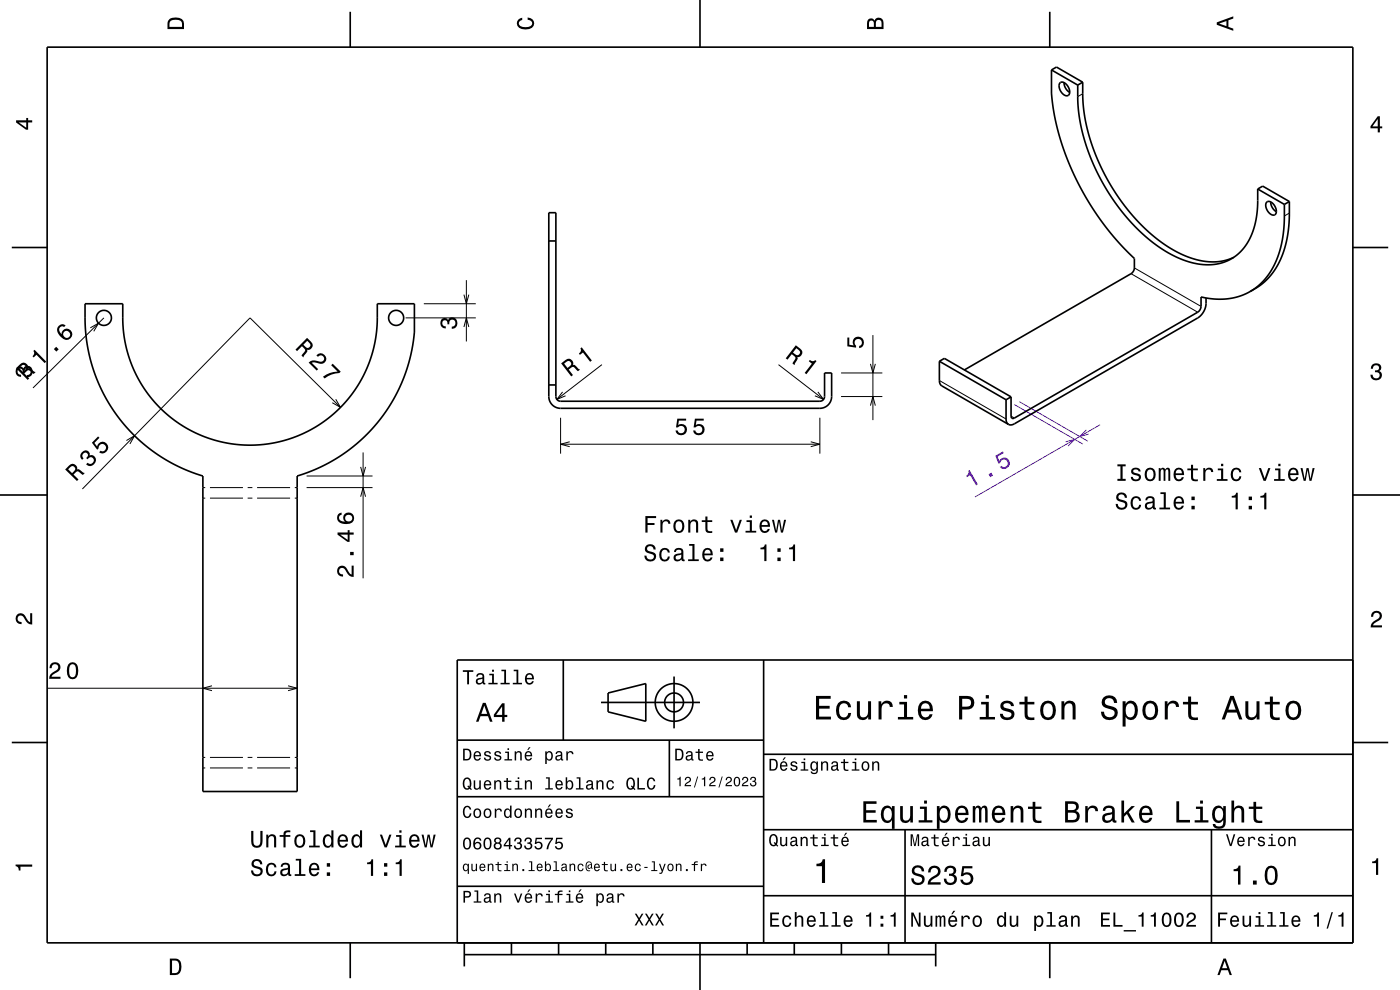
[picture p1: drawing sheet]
<svg xmlns="http://www.w3.org/2000/svg" width="297mm" height="210mm" viewBox="0 0 297 210" stroke-linecap="round" stroke-linejoin="round" font-family="sans-serif">
<path d="M215.2 85.8l14.5 8.4M216.2 85.2l14.6 8.4" fill="none" stroke="#8000ff" stroke-width=".21"/>
<g fill="none" stroke="#000" stroke-width=".21">
<path d="M229.7 19.9l-1.1 .6M239.9 58.1l14.2 8.1M240.7 56.8l14.1 8.2M273.5 45.2l-1 .6M86 67.4h14.9M89.9 64.4h11M178.4 79.1h8.8M118.9 88.6v7.6M173.9 88.6v7.6M178.4 84.1h8.8M199.3 80.7l14.1 8.2M214.5 88.3l.7 .4"/>
<path d="M43 103.4h.5M43 105.7h.5M44.5 103.4h7M44.5 105.7h7M52.5 103.4h1M52.5 105.7h1M54.5 103.4h7M54.5 105.7h7M62.5 103.4h.5M62.5 105.7h.5M65 103.4h14M65 101h14"/>
<path d="M43 162.9h.5M43 160.7h.5M44.5 162.9h7M44.5 160.7h7M52.5 162.9h1M52.5 160.7h1M54.5 162.9h7M54.5 160.7h7M62.5 162.9h.5M62.5 160.7h.5"/>
</g>
<g fill="none" stroke="#000" stroke-width=".35">
<path d="M10 10h277v190h-277zM74.3 2.5v7.5M148.5 0v10M222.7 2.5v7.5M223.1 14.8v4.9l.6 4.6 1.2 5.2 1.8 5 2.7 5.6 3.2 5.3 3.7 4.9 4.4 4.5-.1 2.3-.7 1-35.3 20.4M223.1 14.8l1-.6 5.6 3.2M223.1 14.8l5.5 3.2M224.9 17.6a1.24 1.24 0 0 1 1.7 .8 1.21 1.21 0 0 1-.1 1.9 2 2 0 0 1-1.6-2.7zM225.7 17.5a2.46 2.46 0 0 0 1.2 2.1M228.6 18l.2 5.4 .8 4.7 1.7 5.2 2.2 4.7 3.2 5.1 3.4 4.2 3.6 3.5 4.1 2.8 1.9 1 2.3 .9 2 .5 1.7 .2 1.7-.1 1.8-.3 1.3-.5 1.5-.9 1.2-1 1.1-1.4 .8-1.4 .8-1.8 .5-1.9 .3-2 .1-4.8M229.7 17.4v4.1l.4 3.3 .8 3.6 1.1 3.4 1.7 3.9 1.7 3.3 2.3 3.5 2.5 3.1 2.4 2.6 2.9 2.5 2.6 1.9 3.2 1.6 2.9 1 2.7 .3 2.5-.1 2.3-.8M229.7 17.4l-1.1 .6"/>
<path d="M2.5 52.5h7.5M116.4 45.1h1.5v39l.1 .5 .4 .4 .5 .1h55l.7-.2 .3-.7v-5.1h1.5v5a2.49 2.49 0 0 1-2.5 2.5h-55a2.5 2.5 0 0 1-2.5-2.5zM116.4 51.1h1.5M266.8 40.1l1.1-.6 5.6 3.2M266.8 40.1l5.7 3.3M268.7 42.9a1.24 1.24 0 0 1 1.7 .8l.2 .2a1.05 1.05 0 0 1-.5 1.7 2.07 2.07 0 0 1-1.4-2.7zM269.6 42.8v.1a2.49 2.49 0 0 0 1.2 2M272.5 43.4l-.1 4-.2 2.3-.5 2.9-.8 2.3-1.1 2.3-1.4 1.9-1.4 1.5-1.8 1.2M273.5 42.7v3.9l-.2 2.7-.6 2.7-.9 2.7-1.2 2.3-1.5 1.9-1.7 1.6-2.2 1.3M273.5 42.7l-1 .7M287 52.5h7.5M18 64.4h8l.1 4 .2 3 .6 3 1.1 3 1.3 3 1.9 2.9 1.7 2.2 2.5 2.4 3.7 2.6 2.4 1.3 2.1 .9 2.4 .8 2.4 .5 4.5 .4 4.5-.3 2.4-.5 2.4-.8 2.3-.9 2.2-1.2 2.1-1.4 2-1.5 2.3-2.3 2-2.5 1.6-2.6 1.4-2.9 1-2.8 .6-3.2 .3-3v-4.1h7.9v6l-.3 2.8-.7 3-.9 3.1-1.2 2.8-1.2 2.4-1.6 2.6-1.8 2.4-2 2.2-1.9 1.9-2.6 2.1-2.5 1.6-2.6 1.5-2.5 1.1-3.1 1.1v66.9h-20v-66.9l-3.1-1.1-2.5-1.2-2.6-1.4-2.5-1.7-2.4-1.9-2-1.9-1.9-2.2-1.8-2.4-1.6-2.6-1.4-2.6-1-2.6-.9-2.8-.7-2.7-.4-3z"/>
<path d="M199.3 76.6v4.1a1.25 1.25 0 0 0 .5 1.2l14.1 8.1M199.3 76.6l1-.6 14.2 8.2M199.3 76.6l14.1 8.2M255.9 63.2v1.2a3.9 3.9 0 0 1-1.8 3l-38.9 22.5a1.26 1.26 0 0 1-1.3 .1M265.2 61.8l-2.3 1.1-2.6 .5h-2.7l-2.8-.4v2.3l-.4 .6-.3 .3-38.9 22.5a.43 .43 0 0 1-.5 0 .43 .43 0 0 1-.2-.4v-4.1M116.4 81.7h1.5M213.4 84.8v4.1a1.25 1.25 0 0 0 .5 1.1M214.5 84.2l-1.1 .6M0 105h10M287 105h10M119.5 140v17M162 140v60"/>
<path d="M287 140h-190v60M2.5 157.5h7.5M97 157h65M127.5 149h21M129 147l8-2v8l-8-2zM142 157v12M143 143.5v11M287 157.5h7.5M97 169h65M162 176h125M162 160h125M192 176v24"/>
<path d="M257 176v24M97 188h65M162 190h125M74.3 200v7.5M98.5 202.5h100M98.5 200v5M108.5 200v2.5M118.5 200v2.5M128.5 200v2.5M138.5 200v2.5M148.5 200v10M158.5 200v2.5"/>
<path d="M168.5 200v2.5M178.5 200v2.5M188.5 200v2.5M198.5 200v5M222.7 200v7.5"/>
<circle cx="22" cy="67.4" r="1.6"/>
<circle cx="84" cy="67.4" r="1.6"/>
<circle cx="143" cy="149" r="2"/>
<circle cx="143" cy="149" r="4"/>
</g>
<g fill="#000">
<path d="M36 4a2.18 2.18 0 0 0-.5 2.2h3.5v-1.2a1.43 1.43 0 0 0-1.7-1.3zM36.3 4.4a2.15 2.15 0 0 1 2.2 .3l.1 1h-2.6v-1z" fill-rule="evenodd"/>
<path d="M109.9 4.2l.9-.4v.4a.7 .7 0 0 0-.7 .5 .7 .7 0 0 0 .3 .8 1.7 1.7 0 0 0 2.5-.5 .9 .9 0 0 0-1-.8v-.5a1.24 1.24 0 0 1 1.4 1.1 1.24 1.24 0 0 1-1 1.4 2.22 2.22 0 0 1-2.5-.7l-.2-.5z" fill-rule="evenodd"/>
<path d="M184.2 4.2l-.3 .7v1.3h3.5v-1.3a.98 .98 0 0 0-.7-1.1 .98 .98 0 0 0-1.2 .6 .84 .84 0 0 0-1.3-.2zM184.5 4.5a.54 .54 0 0 1 .6-.1 .54 .54 0 0 1 .3 .6v.7h-1zM185.9 4.4a.62 .62 0 0 1 .8-.1 .62 .62 0 0 1 .3 .6v.8h-1.2z" fill-rule="evenodd"/>
<path d="M258.1 4.7v.6l3.5 1.2v-.4l-1-.4v-1.4l1-.4v-.4zM258.6 5l1.6-.5v1z" fill-rule="evenodd"/>
<path d="M3.4 25.5v.5l2.1 1.5h.5v-1.5h.8v-.5h-.8v-.5h-.4v.5zM4 26h1.6v1.1z" fill-rule="evenodd"/>
<path d="M292.3 24.7l-1.6 2.1v.4h1.6v.9h.4v-.9h.5v-.4h-.5v-2.1zM292.3 25.2v1.6h-1.1z" fill-rule="evenodd"/>
<path d="M291.1 77.4a1.08 1.08 0 0 1 1.4-.2 1.08 1.08 0 0 1 .4 1.2l-.3 .3a1.06 1.06 0 0 1 .5 1.3 1.06 1.06 0 0 1-1.2 .7 1.1 1.1 0 0 1-1.2-1.2h.5a.71 .71 0 0 0 1 .8 .71 .71 0 0 0 .1-1.3h-.6v-.4a.61 .61 0 0 0 .8-.3 .61 .61 0 0 0-.2-.8 .61 .61 0 0 0-.9 .2l-.1 .5h-.5z" fill-rule="evenodd"/>
<path d="M3.6 78a.86 .86 0 0 1 1.4 .2 1.06 1.06 0 0 1 1.2-.6 1.06 1.06 0 0 1 .7 1.2 1.1 1.1 0 0 1-1.2 1.2v-.4a.71 .71 0 0 0 .8-1 .71 .71 0 0 0-1.3-.1v.6h-.4a.61 .61 0 0 0-.3-.8 .61 .61 0 0 0-.8 .2 .61 .61 0 0 0 .2 .8l.6 .2v.4a1.15 1.15 0 0 1-1.2-.6 1.15 1.15 0 0 1 .3-1.3z" fill-rule="evenodd"/>
<path d="M3.6 130.4a1.22 1.22 0 0 1 2 .7l.4 .6 .4 .3v-1.9h.4v2.4a1.8 1.8 0 0 1-1.7-1.4 .71 .71 0 0 0-.9-.5 .71 .71 0 0 0-.5 .8 .71 .71 0 0 0 .9 .5v.5a1.18 1.18 0 0 1-1.2-.7 1.18 1.18 0 0 1 .2-1.3z" fill-rule="evenodd"/>
<path d="M291.2 129.9a1.18 1.18 0 0 1 1.9 .3 1.18 1.18 0 0 1-1 1.7l-.5 .3-.3 .5h1.9v.4h-2.4a1.8 1.8 0 0 1 1.4-1.8 .71 .71 0 0 0 .5-.8 .71 .71 0 0 0-.9-.5 .71 .71 0 0 0-.5 .8h-.4z" fill-rule="evenodd"/>
<path d="M98.2 158.8v2.5h.9a1.37 1.37 0 0 0 .7-2.2 1.56 1.56 0 0 0-1.6-.3zM98.6 159.1a.98 .98 0 0 1 1.1 .7 .98 .98 0 0 1-.6 1.2h-.5zM100.7 159.6a1.04 1.04 0 0 0-.2 1.2 1.04 1.04 0 0 0 1 .5l.5-.5h-.3l-.4 .3a.54 .54 0 0 1-.5-.7h1.3a.83 .83 0 0 0-.4-.9 .83 .83 0 0 0-1 .1zM100.9 159.7l.2-.1a.47 .47 0 0 1 .5 .1 .47 .47 0 0 1 .1 .5h-.9zM102.9 159.5l-.2 .1a.69 .69 0 0 0 .9 .9l.2 .1a.43 .43 0 0 1-.4 .5 .43 .43 0 0 1-.4-.4h-.3a.74 .74 0 0 0 .9 .7 .74 .74 0 0 0 .5-1l-1-.4a.38 .38 0 0 1 .3-.5 .38 .38 0 0 1 .4 .4h.3a.78 .78 0 0 0-1.2-.4zM105.1 159.5l-.2 .1a.69 .69 0 0 0 .9 .9l.2 .1a.43 .43 0 0 1-.4 .5 .43 .43 0 0 1-.5-.4h-.3a.74 .74 0 0 0 .9 .7 .74 .74 0 0 0 .5-1l-.9-.4a.38 .38 0 0 1 .3-.5 .38 .38 0 0 1 .4 .4h.3a.77 .77 0 0 0-1.2-.4zM107.2 159.4v.3h.5v1.3h-.7v.3h1.6v-.3h-.6v-1.6zM107.7 158.7v.4h.3v-.4zM109.2 159.4v1.9h.3v-1.1a.45 .45 0 0 1 .4-.6 .45 .45 0 0 1 .5 .5v1.2h.3v-1.3a.63 .63 0 0 0-.5-.7 .63 .63 0 0 0-.7 .4v-.3zM112.2 158.5l-.4 .6h.3l.5-.6zM111.5 159.6a1.04 1.04 0 0 0-.2 1.2 1.04 1.04 0 0 0 1.1 .5l.5-.5h-.3l-.5 .3a.54 .54 0 0 1-.5-.7h1.3a.83 .83 0 0 0-.4-.9 .83 .83 0 0 0-1 .1zM111.8 159.7l.1-.1a.48 .48 0 0 1 .5 .1 .48 .48 0 0 1 .2 .5h-1zM115.7 159.4v2.7h.3v-1.1a.66 .66 0 0 0 .7 .4 .66 .66 0 0 0 .5-.6 .91 .91 0 0 0 0-1.1 .91 .91 0 0 0-1-.3l-.2 .3v-.3zM116.1 159.8a.45 .45 0 0 1 .5-.2 .45 .45 0 0 1 .3 .4 .65 .65 0 0 1 .1 .8 .65 .65 0 0 1-.7 .2 .98 .98 0 0 1-.2-1.2zM118.1 159.5l-.2 .4h.3a.39 .39 0 0 1 .4-.3 .39 .39 0 0 1 .3 .5h-.1a.65 .65 0 0 0-1 .4 .65 .65 0 0 0 .6 .9l.6-.3 .1 .2h.4v-.2l-.2-.1v-1.1a.72 .72 0 0 0-.5-.6 .72 .72 0 0 0-.7 .2zM118.2 160.6l.8-.3a.55 .55 0 0 1-.2 .7 .55 .55 0 0 1-.6 0zM120.1 159.4v1.9h.4v-1.1a.47 .47 0 0 1 .2-.6 .47 .47 0 0 1 .6 .2v.2h.4a.64 .64 0 0 0-.5-.7 .64 .64 0 0 0-.8 .4v-.3z" fill-rule="evenodd"/>
<path d="M98.2 142.2v.3h.9v2.7h.4v-2.7h.9v-.3zM101.3 143l-.3 .5h.4a.47 .47 0 0 1 .5-.4 .47 .47 0 0 1 .4 .6l-.2 .1a.84 .84 0 0 0-1 .2 .84 .84 0 0 0 0 1.1 .9 .9 0 0 0 1.3-.2l.1 .2 .5 .1v-.3l-.3-.1v-1.3a.87 .87 0 0 0-1.4-.5zM101.4 144.3l.9-.3a.66 .66 0 0 1-.1 .7 .66 .66 0 0 1-.8 .1zM103.8 142.9v.3h.6v1.6h-.8v.4h2v-.4h-.8v-1.9zM104.4 142.1v.4h.4v-.4zM106.4 142.1v.3h.6v2.4h-.8v.4h1.9v-.4h-.7v-2.7zM109 142.1v.3h.6v2.4h-.8v.4h1.9v-.4h-.7v-2.7zM111.6 143.1a1.32 1.32 0 0 0 .7 2.1 .9 .9 0 0 0 .9-.7h-.3l-.2 .3-.4 .1a.65 .65 0 0 1-.6-.8h1.6a1 1 0 0 0-.4-1.2 1 1 0 0 0-1.3 .2zM111.9 143.3a.57 .57 0 0 1 .7-.1 .57 .57 0 0 1 .3 .6h-1.2z" fill-rule="evenodd"/>
<path d="M102.4 149.1l-1.4 4h.5l.4-1.2h1.6l.4 1.2h.6l-1.5-4zM102.7 149.7l.7 1.7h-1.3zM106.5 149.2l-1.7 2.4v.5h1.7v1h.5v-1h.6v-.5h-.6v-2.4zM106.5 149.9v1.7h-1.3z" fill-rule="evenodd"/>
<path d="M143.2 158.8v2.5h.9a1.37 1.37 0 0 0 .7-2.2 1.56 1.56 0 0 0-1.6-.3zM143.6 159.1a.98 .98 0 0 1 1.1 .7 .98 .98 0 0 1-.6 1.2h-.5zM145.7 159.5l-.2 .4h.3a.39 .39 0 0 1 .5-.3 .39 .39 0 0 1 .3 .5h-.2a.65 .65 0 0 0-.9 .4 .65 .65 0 0 0 .5 .9l.7-.3v.2h.4v-.2l-.1-.1-.1-1.1a.73 .73 0 0 0-.4-.6 .73 .73 0 0 0-.8 .2zM145.8 160.6l.8-.3a.55 .55 0 0 1-.1 .7 .55 .55 0 0 1-.7 0zM148.1 158.9v.5h-.5v.3h.5v1.3a.75 .75 0 0 0 1 .4v-.3a.48 .48 0 0 1-.7-.3v-1.1h.7v-.3h-.7v-.5zM150 159.6a1.04 1.04 0 0 0-.2 1.2 1.04 1.04 0 0 0 1.1 .5l.5-.5h-.4l-.4 .3a.54 .54 0 0 1-.5-.7h1.3a.83 .83 0 0 0-.4-.9 .83 .83 0 0 0-1 .1zM150.3 159.7l.1-.1a.48 .48 0 0 1 .5 .1 .48 .48 0 0 1 .2 .5h-1z" fill-rule="evenodd"/>
<path d="M173.1 147.6v5h3.2v-.6h-2.5v-1.7h2.2v-.6h-2.2v-1.5h2.4v-.6zM177.8 149.2a2.59 2.59 0 0 0 .5 3.4 1.58 1.58 0 0 0 2.3-1.4h-.6a.95 .95 0 0 1-.9 1 .95 .95 0 0 1-1-.9 1.59 1.59 0 0 1 .9-2.1 .85 .85 0 0 1 .9 .8h.7a1.56 1.56 0 0 0-1.1-1.3 1.56 1.56 0 0 0-1.7 .5zM181.8 148.8v2.5a1.27 1.27 0 0 0 .9 1.4 1.27 1.27 0 0 0 1.5-.7v.6h.6v-3.8h-.6v2.2a.92 .92 0 0 1-.6 1.1 .92 .92 0 0 1-1.2-.4v-2.9zM186.4 148.8v3.8h.6v-2.2a.95 .95 0 0 1 .5-1.1 .95 .95 0 0 1 1.2 .3l.1 .4h.6a1.28 1.28 0 0 0-1-1.4 1.28 1.28 0 0 0-1.4 .8v-.6zM190.8 148.9v.5h1v2.7h-1.3v.5h3.2v-.5h-1.3v-3.2zM191.8 147.4v.8h.6v-.8zM195.1 149.2a2.62 2.62 0 0 0 .5 3.4 1.57 1.57 0 0 0 2.2-1.1h-.6l-.3 .5-.5 .2a1.08 1.08 0 0 1-1-1.3h2.5a1.66 1.66 0 0 0-.7-2 1.66 1.66 0 0 0-2.1 .3zM195.6 149.5a.94 .94 0 0 1 1.2-.2 .94 .94 0 0 1 .5 1h-1.9zM203.5 147.6v5h.6v-2.1h.8a1.47 1.47 0 0 0 1.8-1.2 1.47 1.47 0 0 0-1.5-1.7zM204.1 148.2a1.6 1.6 0 0 1 1.8 .5 .86 .86 0 0 1 0 .9 .86 .86 0 0 1-.9 .3h-.9zM208.1 148.9v.5h1v2.7h-1.3v.5h3.3v-.5h-1.3v-3.2zM209.1 147.4v.8h.7v-.8zM212.6 148.9a1.08 1.08 0 0 0-.3 1.2 1.08 1.08 0 0 0 1 .7l1.1 .4a.57 .57 0 0 1 .2 .6 .57 .57 0 0 1-.5 .4 .96 .96 0 0 1-1.4-.8h-.6a1.6 1.6 0 0 0 1.3 1.4 1.6 1.6 0 0 0 1.7-.8 1.13 1.13 0 0 0-1-1.6l-1.1-.3-.2-.4a.87 .87 0 0 1 .9-.5 .87 .87 0 0 1 .8 .6h.6a1.41 1.41 0 0 0-2.1-1.1zM217.4 147.8v1.1h-1.1v.5h1.1v2.6l.2 .4 .4 .3h1.4v-.5a.97 .97 0 0 1-1.4-.5v-2.3h1.4v-.5h-1.4v-1.1zM221.1 149.2a2.56 2.56 0 0 0 .5 3.4 1.72 1.72 0 0 0 1.8-.2 1.72 1.72 0 0 0 .6-1.7 1.7 1.7 0 0 0-.9-1.9 1.7 1.7 0 0 0-2 .4zM221.6 149.6a.96 .96 0 0 1 1-.4 .96 .96 0 0 1 .7 .8 1.59 1.59 0 0 1-1 2.2 1.19 1.19 0 0 1-1-1.5zM225.2 148.8v3.8h.6v-2.2a.97 .97 0 0 1 .5-1.1 .97 .97 0 0 1 1.1 .2l.1 .7v2.4h.7v-2.5a1.27 1.27 0 0 0-.9-1.4 1.27 1.27 0 0 0-1.5 .6v-.5zM234.1 147.9a1.38 1.38 0 0 0-.3 1.5 1.38 1.38 0 0 0 1.3 .9 1.25 1.25 0 0 1 1.4 .9 1.15 1.15 0 0 1-1.3 .9 1.15 1.15 0 0 1-1-1.1h-.7a1.8 1.8 0 0 0 1.7 1.8 1.8 1.8 0 0 0 1.9-1.6 1.46 1.46 0 0 0-1.5-1.4l-.6-.2a.83 .83 0 0 1-.5-1.1 .83 .83 0 0 1 1.2-.3l.5 .5 .1 .4h.7a1.67 1.67 0 0 0-1-1.6 1.67 1.67 0 0 0-1.9 .4zM238.2 148.8v5.3h.6v-2.1a1.32 1.32 0 0 0 1.4 .7 1.32 1.32 0 0 0 1.1-1.1 2.43 2.43 0 0 0-.8-2.8 1.21 1.21 0 0 0-1.7 .5v-.5zM239.1 149.6a.9 .9 0 0 1 .9-.4 .9 .9 0 0 1 .7 .8 1.61 1.61 0 0 1-.9 2.2 1.18 1.18 0 0 1-1-1.5zM242.8 149.2a2.56 2.56 0 0 0 .5 3.4 1.72 1.72 0 0 0 1.8-.2 1.72 1.72 0 0 0 .6-1.7 1.7 1.7 0 0 0-.9-1.9 1.7 1.7 0 0 0-2 .4zM243.3 149.6a.96 .96 0 0 1 1-.4 .96 .96 0 0 1 .7 .8 1.59 1.59 0 0 1-1 2.2 1.19 1.19 0 0 1-1-1.5zM247.1 148.8v3.8h.6v-2.2a.95 .95 0 0 1 .5-1.1 .95 .95 0 0 1 1.2 .3l.1 .4h.6a1.28 1.28 0 0 0-1-1.4 1.28 1.28 0 0 0-1.4 .8v-.6zM252 147.8v1.1h-1v.5h1l.1 2.6 .2 .4 .4 .3h1.4v-.5a.97 .97 0 0 1-1.4-.5v-2.3h1.4v-.5h-1.4v-1.1zM261 147.6l-1.8 5h.6l.6-1.4h2l.5 1.4h.7l-1.9-5zM261.4 148.3l.7 2.2h-1.5zM264.2 148.8v2.5a1.27 1.27 0 0 0 .9 1.4 1.27 1.27 0 0 0 1.5-.7v.6h.6v-3.8h-.6v2.2a.92 .92 0 0 1-.6 1.1 .92 .92 0 0 1-1.1-.4l-.1-2.9zM269.4 147.8v1.1h-1.1v.5h1.1v2.6l.2 .4 .4 .3 .7 .1 .8-.1v-.5a.97 .97 0 0 1-1.4-.5l-.1-2.3h1.5v-.5h-1.5v-1.1zM273.1 149.2a2.56 2.56 0 0 0 .6 3.4 1.72 1.72 0 0 0 1.8-.2 1.72 1.72 0 0 0 .6-1.7 1.7 1.7 0 0 0-.9-1.9 1.7 1.7 0 0 0-2.1 .4zM273.6 149.6a.96 .96 0 0 1 1-.4 .96 .96 0 0 1 .7 .8 1.59 1.59 0 0 1-.9 2.2 1.19 1.19 0 0 1-1.1-1.5z" fill-rule="evenodd"/>
<path d="M98.4 178a1.44 1.44 0 0 0 .7 2.2 1.45 1.45 0 0 0 .6-2.2 .79 .79 0 0 0-1.3 0zM98.8 178h.5a1.69 1.69 0 0 1 0 1.9h-.5a1.71 1.71 0 0 1 0-1.9zM100.8 177.8a1.72 1.72 0 0 0 .1 2.3 .83 .83 0 0 0 1.1-.2 .83 .83 0 0 0-.1-1.1 .83 .83 0 0 0-1.2 0 .74 .74 0 0 1 .6-.9l.3 .1 .2 .3h.3a.8 .8 0 0 0-.5-.6 .8 .8 0 0 0-.8 .1zM100.7 179.4a.55 .55 0 0 1 1.1 0 .55 .55 0 0 1-1.1 0zM102.8 178a1.44 1.44 0 0 0 .6 2.2 1.45 1.45 0 0 0 .7-2.2 .79 .79 0 0 0-1.3 0zM103.2 178h.5a1.71 1.71 0 0 1 0 1.9h-.5a1.69 1.69 0 0 1 0-1.9zM105 177.8l-.1 .2a.57 .57 0 0 0 .2 .8 .78 .78 0 0 0-.1 1.2 .78 .78 0 0 0 1.2 0 .78 .78 0 0 0-.2-1.2 .68 .68 0 0 0 .2-1 .68 .68 0 0 0-.9-.1zM105.1 179.5a.51 .51 0 0 1 1 0 .51 .51 0 0 1-1 0zM105.2 178.3a.42 .42 0 0 1 .8 0 .42 .42 0 0 1-.8 0zM108 177.7l-1.1 1.5v.3h1.1v.7h.3v-.7h.3v-.3h-.3v-1.5zM108 178.1v1.1h-.8zM109.3 177.8l-.2 .7h.3a.44 .44 0 0 1 .2-.6 .44 .44 0 0 1 .6 .2 .44 .44 0 0 1-.1 .6h-.4v.3a.52 .52 0 0 1 .7 .3 .52 .52 0 0 1-.4 .7 .52 .52 0 0 1-.6-.4v-.2h-.4a.84 .84 0 0 0 1.1 .8 .84 .84 0 0 0 .4-1.3l-.1-.1a.72 .72 0 0 0 0-1.1 .72 .72 0 0 0-1.1 .1zM111.5 177.8l-.3 .7h.4a.44 .44 0 0 1 .2-.6 .44 .44 0 0 1 .6 .2 .44 .44 0 0 1-.2 .6h-.3v.3a.52 .52 0 0 1 .6 .3 .52 .52 0 0 1-.3 .7 .52 .52 0 0 1-.6-.4l-.1-.2h-.3a.84 .84 0 0 0 1.1 .8 .84 .84 0 0 0 .4-1.3l-.2-.1a.72 .72 0 0 0 0-1.1 .72 .72 0 0 0-1 .1zM113.6 177.7l-.2 1.3h.3a.57 .57 0 0 1 .9-.1 .57 .57 0 0 1 0 .9 .57 .57 0 0 1-.9-.3h-.3a.86 .86 0 0 0 1 .7 .86 .86 0 0 0 .6-1.1 .86 .86 0 0 0-1.2-.4l.1-.7h1.1v-.3zM115.6 177.7v.3h1.4a3.7 3.7 0 0 0-1.1 2.2h.4a3.8 3.8 0 0 1 1-2.2v-.3zM118 177.7l-.2 1.3h.3a.57 .57 0 0 1 .8-.1 .57 .57 0 0 1 0 .9 .57 .57 0 0 1-.9-.3h-.3a.86 .86 0 0 0 1.1 .8 .86 .86 0 0 0 .6-1.2 .86 .86 0 0 0-1.3-.4l.1-.7h1.1v-.3z" fill-rule="evenodd"/>
<path d="M98.4 165.2a1.45 1.45 0 0 0 .7 2.3l.5-.2 .3 .3 .2-.2-.3-.3a1.53 1.53 0 0 0-.5-2.2l-.6 .1zM98.8 165.3l.3-.1a1.2 1.2 0 0 1 .5 1.6l-.3-.2-.2 .2 .3 .3-.3 .1a1.21 1.21 0 0 1-.3-1.9zM100.5 165.5v1.3a.63 .63 0 0 0 .4 .7 .63 .63 0 0 0 .8-.3v.3h.3v-2h-.3v1.2a.46 .46 0 0 1-.3 .5 .46 .46 0 0 1-.6-.2v-1.5zM102.8 165.7a1.04 1.04 0 0 0-.1 1.2 1.04 1.04 0 0 0 1 .6l.5-.6h-.3l-.5 .4a.54 .54 0 0 1-.4-.7h1.2a.83 .83 0 0 0-.3-1 .83 .83 0 0 0-1.1 .1zM103.1 165.9l.1-.1a.47 .47 0 0 1 .5 .1 .47 .47 0 0 1 .2 .4h-.9zM104.8 165.5v2h.4v-1.1a.45 .45 0 0 1 .3-.7 .45 .45 0 0 1 .5 .6v1.2h.3v-1.3a.63 .63 0 0 0-.4-.7 .63 .63 0 0 0-.8 .3v-.3zM107.4 165v.6h-.5v.3h.5l.1 1.3a.75 .75 0 0 0 1 .3v-.3l-.7-.1v-.3v-.9h.7v-.3h-.7v-.6zM109.3 165.6v.3h.5v1.3h-.6v.3h1.6v-.3h-.6v-1.6zM109.8 164.9v.3h.4v-.3zM111.4 165.5v2h.3v-1.1a.45 .45 0 0 1 .3-.7 .45 .45 0 0 1 .5 .6v1.2h.4v-1.3a.63 .63 0 0 0-.5-.7 .63 .63 0 0 0-.7 .3v-.3zM115.8 164.9v.2h.5v2.1h-.6v.3h1.6v-.3h-.7v-2.3zM118 165.7a1.04 1.04 0 0 0-.2 1.2 1.04 1.04 0 0 0 1.1 .6l.5-.6h-.3l-.5 .4a.54 .54 0 0 1-.5-.7h1.3a.83 .83 0 0 0-.3-1 .83 .83 0 0 0-1.1 .1zM118.3 165.9l.1-.1a.47 .47 0 0 1 .5 .1 .47 .47 0 0 1 .2 .4h-1zM120 164.9v2.6h.3v-.3a.66 .66 0 0 0 .7 .3 .66 .66 0 0 0 .6-.6 .9 .9 0 0 0 0-1 .9 .9 0 0 0-1-.3l-.3 .2v-.9zM120.5 165.9a.45 .45 0 0 1 .4-.1 .45 .45 0 0 1 .4 .4v.3a.6 .6 0 0 1-.5 .8 .85 .85 0 0 1-.3-1.4zM122.3 164.9v.2h.5v2.1h-.6v.3h1.6v-.3h-.7v-2.3zM124.6 165.6l-.2 .5h.3a.39 .39 0 0 1 .4-.4 .39 .39 0 0 1 .3 .6h-.1a.65 .65 0 0 0-1 .4 .65 .65 0 0 0 .6 .8l.6-.3 .1 .2 .4 .1v-.3h-.2v-1.1a.73 .73 0 0 0-.5-.6 .73 .73 0 0 0-.7 .1zM124.7 166.7l.8-.2a.55 .55 0 0 1-.2 .6 .55 .55 0 0 1-.6 .1zM126.5 165.5v2h.3v-1.1a.45 .45 0 0 1 .4-.7 .45 .45 0 0 1 .5 .6v1.2h.3v-1.3a.63 .63 0 0 0-.4-.7 .63 .63 0 0 0-.8 .3v-.3zM128.9 165.7a1.04 1.04 0 0 0-.2 1.2 1.04 1.04 0 0 0 1.1 .6l.4-.4v-.3h-.3l-.3 .4a.73 .73 0 0 1-.6-.7 .73 .73 0 0 1 .7-.7l.2 .4h.3a.78 .78 0 0 0-.5-.7 .78 .78 0 0 0-.8 .2zM133.1 165.2a1.45 1.45 0 0 0 .7 2.3l.5-.2 .3 .3 .2-.2-.3-.3a1.54 1.54 0 0 0-.5-2.2l-.6 .1zM133.5 165.3l.3-.1a1.19 1.19 0 0 1 .5 1.6l-.3-.2-.2 .2 .3 .3-.3 .1a1.21 1.21 0 0 1-.3-1.9zM135.2 165v2.5h1.6v-.3h-1.2v-2.2zM137.5 165.2a1.45 1.45 0 0 0 .7 2.3 .94 .94 0 0 0 .8-1h-.3a.58 .58 0 0 1-.8 .7 1.3 1.3 0 0 1 .3-2l.3 .1 .2 .4h.3a.85 .85 0 0 0-.6-.8 .85 .85 0 0 0-.9 .3z" fill-rule="evenodd"/>
<path d="M98.4 171.2a1.45 1.45 0 0 0 .7 2.3 .94 .94 0 0 0 .9-1h-.3a.59 .59 0 0 1-.8 .7 1.31 1.31 0 0 1 .2-2l.3 .1 .2 .4h.4a.85 .85 0 0 0-.6-.8 .85 .85 0 0 0-1 .3zM100.6 171.7a1.04 1.04 0 0 0-.1 1.3 1.04 1.04 0 0 0 1.1 .5 1.04 1.04 0 0 0 .5-1.3 1.04 1.04 0 0 0-1.2-.7zM100.9 171.9a.48 .48 0 0 1 .5-.1 .48 .48 0 0 1 .3 .4 .66 .66 0 0 1 0 .7 .66 .66 0 0 1-.7 .3 .98 .98 0 0 1-.1-1.3zM102.8 171.7a1.04 1.04 0 0 0-.2 1.3 1.04 1.04 0 0 0 1.2 .5 1.04 1.04 0 0 0 .5-1.3 1.04 1.04 0 0 0-1.2-.7zM103 171.9a.48 .48 0 0 1 .5-.1 .48 .48 0 0 1 .4 .4 .66 .66 0 0 1 0 .7 .66 .66 0 0 1-.7 .3 .97 .97 0 0 1-.2-1.3zM105 171.5v2h.3v-1.1a.47 .47 0 0 1 .2-.6 .47 .47 0 0 1 .6 .2l.1 .1h.3a.64 .64 0 0 0-.5-.6 .64 .64 0 0 0-.7 .4v-.4zM107.1 171.7a1.06 1.06 0 0 0-.2 1.2 1.06 1.06 0 0 0 .9 .6l.4-.3v.3h.3v-2.6h-.3v.9a.63 .63 0 0 0-1.1-.1zM107.4 171.9a.44 .44 0 0 1 .4-.1 .44 .44 0 0 1 .4 .4 .65 .65 0 0 1 0 .7 .65 .65 0 0 1-.7 .3l-.2-.4zM109.3 171.7a1.04 1.04 0 0 0-.1 1.3 1.04 1.04 0 0 0 1.1 .5 1.04 1.04 0 0 0 .5-1.3 1.04 1.04 0 0 0-1.2-.7zM109.5 171.9a.48 .48 0 0 1 .6-.1 .48 .48 0 0 1 .3 .4 .66 .66 0 0 1 0 .7 .66 .66 0 0 1-.7 .3 .98 .98 0 0 1-.2-1.3zM111.4 171.5v2h.3v-1.1a.45 .45 0 0 1 .3-.7 .45 .45 0 0 1 .5 .6v1.2h.4v-1.3a.63 .63 0 0 0-.5-.7 .63 .63 0 0 0-.7 .3v-.3zM113.5 171.5v2h.3v-1.1a.45 .45 0 0 1 .3-.6 .45 .45 0 0 1 .6 .2v1.5h.3v-1.3a.63 .63 0 0 0-.4-.7 .63 .63 0 0 0-.8 .3v-.3zM116.5 170.7l-.3 .6h.2l.5-.6zM115.9 171.7a1.04 1.04 0 0 0-.2 1.2 1.04 1.04 0 0 0 1 .6l.5-.6h-.3l-.4 .4a.54 .54 0 0 1-.5-.7h1.2a.83 .83 0 0 0-.3-1 .83 .83 0 0 0-1 .1zM116.1 171.9l.2-.1a.47 .47 0 0 1 .4 .1 .47 .47 0 0 1 .2 .4h-.9zM118 171.7a1.04 1.04 0 0 0-.2 1.2 1.04 1.04 0 0 0 1.1 .6l.5-.6h-.3l-.5 .4a.53 .53 0 0 1-.5-.7h1.3a.83 .83 0 0 0-.3-1 .83 .83 0 0 0-1.1 .1zM118.3 171.9l.1-.1a.47 .47 0 0 1 .5 .1 .47 .47 0 0 1 .2 .4h-1zM120.2 171.6l-.1 .2a.69 .69 0 0 0 .8 .9l.3 .1a.43 .43 0 0 1-.4 .5 .43 .43 0 0 1-.5-.4h-.3a.74 .74 0 0 0 .9 .7 .74 .74 0 0 0 .5-1.1l-1-.3a.38 .38 0 0 1 .3-.5 .38 .38 0 0 1 .5 .3h.3a.77 .77 0 0 0-1.3-.4z" fill-rule="evenodd"/>
<path d="M143.7 165.1v.3h.4v1.4h.3v-2zM145.5 164.9l-.2 .6h.2a.4 .4 0 0 1 .3-.5 .4 .4 0 0 1 .5 .3 .4 .4 0 0 1-.3 .5l-.1 .1a.93 .93 0 0 0-.7 .9h1.4v-.3h-1.1l.5-.4a.67 .67 0 0 0 .5-1 .67 .67 0 0 0-1-.2zM147.9 164.7l-.7 2.3h.2l.7-2.3zM148.9 165.1v.3h.4v1.4h.3v-2zM150.7 164.9l-.2 .6h.2a.4 .4 0 0 1 .3-.5 .4 .4 0 0 1 .5 .3 .4 .4 0 0 1-.3 .5l-.1 .1a.95 .95 0 0 0-.7 .9h1.4v-.3h-1.1l.5-.4a.67 .67 0 0 0 .5-1 .67 .67 0 0 0-1-.2zM153.1 164.7l-.7 2.3h.2l.7-2.3zM154.1 164.9l-.2 .6h.3a.4 .4 0 0 1 .3-.5 .4 .4 0 0 1 .5 .3 .4 .4 0 0 1-.3 .5l-.2 .1a.93 .93 0 0 0-.6 .9h1.4v-.3h-1.1l.5-.4a.67 .67 0 0 0 .5-1 .67 .67 0 0 0-1.1-.2zM155.8 165a1.15 1.15 0 0 0 .5 1.8 1.16 1.16 0 0 0 .5-1.8 .63 .63 0 0 0-1 0zM156.1 165.1l.2-.1a.98 .98 0 0 1 0 1.6l-.2-.1-.2-.3v-.7zM157.6 164.9l-.2 .6h.3a.4 .4 0 0 1 .3-.5 .4 .4 0 0 1 .5 .3 .4 .4 0 0 1-.3 .5l-.2 .1a.94 .94 0 0 0-.6 .9h1.3v-.3h-1l.4-.4a.67 .67 0 0 0 .6-1 .67 .67 0 0 0-1.1-.2zM159.3 164.9l-.2 .5h.3a.35 .35 0 0 1 .2-.4 .35 .35 0 0 1 .4 .1 .35 .35 0 0 1-.1 .5h-.3v.2a.42 .42 0 0 1 .6 .4 .42 .42 0 0 1-.5 .5 .42 .42 0 0 1-.4-.6h-.2a.66 .66 0 0 0 .9 .7 .66 .66 0 0 0 .2-1.1 .58 .58 0 0 0 0-.9 .58 .58 0 0 0-.9 .1z" fill-rule="evenodd"/>
<path d="M163.2 161v2.5h.9a1.37 1.37 0 0 0 .7-2.2 1.58 1.58 0 0 0-1.6-.3zM163.6 161.3a.98 .98 0 0 1 1.1 .7 .98 .98 0 0 1-.6 1.2h-.5zM166.4 160.7l-.4 .6h.2l.5-.6zM165.7 161.7a1.04 1.04 0 0 0-.2 1.2 1.04 1.04 0 0 0 1 .6l.5-.6h-.3l-.4 .4a.54 .54 0 0 1-.5-.7h1.3a.83 .83 0 0 0-.4-1 .83 .83 0 0 0-1 .1zM165.9 161.9l.2-.1a.48 .48 0 0 1 .5 .1 .48 .48 0 0 1 .1 .4h-.9zM167.9 161.6l-.2 .2a.68 .68 0 0 0 .9 .9l.2 .1a.43 .43 0 0 1-.4 .5 .43 .43 0 0 1-.4-.4h-.3a.74 .74 0 0 0 .9 .7 .74 .74 0 0 0 .5-1.1l-1-.3a.38 .38 0 0 1 .3-.5 .38 .38 0 0 1 .4 .4l.3-.1a.78 .78 0 0 0-1.2-.4zM170 161.6v.3h.5v1.3h-.7v.3h1.7v-.3h-.7v-1.6zM170.5 160.9v.3h.3v-.3zM172.1 161.7a1.06 1.06 0 0 0-.2 1.2 1.06 1.06 0 0 0 .9 .6l.4-.3a.52 .52 0 0 1-.2 .7 .52 .52 0 0 1-.7-.3h-.3a.78 .78 0 0 0 .9 .6 .78 .78 0 0 0 .6-.8v-1.9h-.3v.4l-.2-.3a.64 .64 0 0 0-.9 .1zM172.4 161.9a.45 .45 0 0 1 .4-.1 .45 .45 0 0 1 .4 .4 .65 .65 0 0 1 0 .7 .65 .65 0 0 1-.7 .3l-.2-.4zM174.2 161.5v2h.3v-1.1a.45 .45 0 0 1 .3-.6 .45 .45 0 0 1 .5 .2l.1 1.5h.3v-1.3a.63 .63 0 0 0-.5-.7 .63 .63 0 0 0-.7 .3v-.3zM176.6 161.6l-.2 .5h.3a.39 .39 0 0 1 .4-.4 .39 .39 0 0 1 .3 .6h-.1a.65 .65 0 0 0-1 .4 .65 .65 0 0 0 .6 .8l.6-.3 .1 .2 .4 .1-.2-.4v-1a.73 .73 0 0 0-1.2-.5zM176.7 162.7l.8-.2a.55 .55 0 0 1-.2 .6 .55 .55 0 0 1-.6 .1zM178.9 161v.6h-.5v.3h.5l.1 1.3a.75 .75 0 0 0 1 .3v-.3a.48 .48 0 0 1-.7-.2v-1.1h.7v-.3h-.7v-.6zM180.8 161.6v.3h.5v1.3h-.6v.3h1.6v-.3h-.6v-1.6zM181.3 160.9v.3h.4v-.3zM183 161.7a1.04 1.04 0 0 0-.2 1.3 1.04 1.04 0 0 0 1.2 .5 1.04 1.04 0 0 0 .4-1.3 1.04 1.04 0 0 0-1.2-.7zM183.2 161.9a.48 .48 0 0 1 .5-.1 .48 .48 0 0 1 .4 .4 .66 .66 0 0 1 0 .7 .66 .66 0 0 1-.7 .3 .98 .98 0 0 1-.2-1.3zM185 161.5v2h.3v-1.1a.45 .45 0 0 1 .3-.6 .45 .45 0 0 1 .6 .2v1.5h.3v-1.3a.63 .63 0 0 0-.4-.7 .63 .63 0 0 0-.8 .3v-.3z" fill-rule="evenodd"/>
<path d="M163.4 177.2a1.45 1.45 0 0 0 .7 2.3l.5-.2 .3 .3 .2-.2-.3-.3a1.53 1.53 0 0 0-.5-2.2l-.6 .1zM163.8 177.3l.3-.1a1.21 1.21 0 0 1 .5 1.7l-.3-.3-.2 .2 .3 .3a.45 .45 0 0 1-.7-.1 1.62 1.62 0 0 1 .1-1.7zM165.5 177.5v1.3a.63 .63 0 0 0 .4 .7 .63 .63 0 0 0 .8-.3v.3h.3v-2h-.3v1.2a.46 .46 0 0 1-.3 .5 .46 .46 0 0 1-.6-.2v-1.5zM167.9 177.6l-.2 .5h.3a.39 .39 0 0 1 .5-.4 .39 .39 0 0 1 .2 .6h-.1a.65 .65 0 0 0-.9 .4 .65 .65 0 0 0 .5 .8l.6-.3 .1 .2 .4 .1v-.3h-.2v-1.1a.73 .73 0 0 0-1.2-.5zM168 178.7l.8-.2a.55 .55 0 0 1-.2 .6 .55 .55 0 0 1-.6 .1zM169.8 177.5v2h.4v-1.1a.45 .45 0 0 1 .2-.6 .45 .45 0 0 1 .6 .2v1.5h.3v-1.3a.63 .63 0 0 0-.4-.7 .63 .63 0 0 0-.8 .3v-.3zM172.4 177v.6h-.5v.3h.5l.1 1.3a.75 .75 0 0 0 1 .3v-.3a.49 .49 0 0 1-.7-.2v-1.1h.7v-.3h-.7v-.6zM174.3 177.6v.3h.5v1.3h-.6v.3h1.6v-.3h-.6v-1.6zM174.8 176.9v.3h.4v-.3zM176.8 177v.6h-.6v.3h.6v1.3a.74 .74 0 0 0 1 .3v-.3a.49 .49 0 0 1-.7-.2v-1.1h.7v-.3h-.7v-.6zM179.4 176.7l-.4 .6h.2l.5-.6zM178.7 177.7a1.04 1.04 0 0 0-.2 1.2 1.04 1.04 0 0 0 1 .6l.5-.6h-.3l-.4 .4a.54 .54 0 0 1-.5-.7h1.3a.83 .83 0 0 0-.4-1 .83 .83 0 0 0-1 .1zM178.9 177.9l.2-.1a.48 .48 0 0 1 .5 .1 .48 .48 0 0 1 .1 .4h-.9z" fill-rule="evenodd"/>
<path d="M183.2 170v4.5h2.8v-.6h-2.3v-1.5h2.1v-.5h-2.1v-1.4h2.3v-.5zM187.2 171.4a2.43 2.43 0 0 0 .5 3.1 1.12 1.12 0 0 0 1.5-.6v1.9h.6v-4.8h-.6v.5a1.14 1.14 0 0 0-2-.1zM187.7 171.7a.8 .8 0 0 1 .9-.3 .8 .8 0 0 1 .5 .7 1.43 1.43 0 0 1-.8 2 1.52 1.52 0 0 1-.6-2.4zM191 171v2.3a1.14 1.14 0 0 0 .8 1.2 1.14 1.14 0 0 0 1.3-.6v.6h.6v-3.5h-.6v2a.83 .83 0 0 1-.5 1 .83 .83 0 0 1-1-.4l-.1-2.6zM195.2 171.1v.5h.9v2.4h-1.2v.5h2.9v-.5h-1.2v-2.9zM196 169.8v.7h.6v-.7zM198.8 171v4.8h.5v-1.9a1.19 1.19 0 0 0 1.3 .7 1.19 1.19 0 0 0 1-1.1 1.94 1.94 0 0 0-1.3-2.6 1.07 1.07 0 0 0-1 .6v-.5zM199.6 171.7a.81 .81 0 0 1 .8-.3 .81 .81 0 0 1 .6 .7 1.45 1.45 0 0 1-.8 2 1.52 1.52 0 0 1-.6-2.4zM203 171.4a1.98 1.98 0 0 0 1 3.2 1.36 1.36 0 0 0 1.4-1.1h-.6l-.2 .4-.5 .2a.97 .97 0 0 1-.9-1.2h2.3a1.5 1.5 0 0 0-.7-1.8 1.5 1.5 0 0 0-1.8 .3zM203.4 171.6a.85 .85 0 0 1 1.1-.1 .85 .85 0 0 1 .4 .9h-1.7zM206.4 171v3.5h.5v-2.4a.65 .65 0 0 1 .5-.8 .52 .52 0 0 1 .3 .7v2.5h.5v-2.4a.64 .64 0 0 1 .5-.8l.2 .2 .1 .5v2.5h.5v-2.4a.89 .89 0 0 0-.7-1.2l-.4 .1-.3 .4-.2-.4-.4-.1-.4 .1-.2 .4v-.4zM210.8 171.4a1.98 1.98 0 0 0 1 3.2 1.36 1.36 0 0 0 1.4-1.1h-.5l-.3 .4-.5 .2a.97 .97 0 0 1-.9-1.2h2.3a1.5 1.5 0 0 0-.7-1.8 1.5 1.5 0 0 0-1.8 .3zM211.2 171.6a.85 .85 0 0 1 1.1-.1 .85 .85 0 0 1 .4 .9h-1.7zM214.4 171v3.5h.6v-2a.82 .82 0 0 1 .5-1 .82 .82 0 0 1 1 .4v2.6h.6v-2.3a1.14 1.14 0 0 0-.8-1.3 1.14 1.14 0 0 0-1.4 .6v-.5zM219.1 170.1v1h-1v.5h1v2.3l.2 .4 .4 .2 1.2 .1v-.5a.88 .88 0 0 1-1.2-.5l-.1-2h1.3v-.5h-1.3v-1zM226 170v4.5h1.6a1.26 1.26 0 0 0 1.4-1 1.26 1.26 0 0 0-.7-1.5 1.1 1.1 0 0 0 .5-1.3 1.1 1.1 0 0 0-1.2-.7zM226.6 170.5h.9a.68 .68 0 0 1 .8 .7 .68 .68 0 0 1-.9 .6h-.8zM226.6 172.4h.9a.78 .78 0 0 1 1 .7 .78 .78 0 0 1-.9 .8h-1zM230.2 171v3.5h.6v-2a.85 .85 0 0 1 .5-1 .85 .85 0 0 1 1 .3l.1 .3h.5a1.15 1.15 0 0 0-.8-1.2 1.15 1.15 0 0 0-1.4 .7v-.6zM234.3 171.2l-.3 .3-.1 .5h.6a.71 .71 0 0 1 .8-.7 .71 .71 0 0 1 .5 1l-.3 .1a1.46 1.46 0 0 0-1.7 1.2 .93 .93 0 0 0 1 1l.6-.2 .6-.4 .1 .4 .7 .1v-.5h-.3v-2.1a1.31 1.31 0 0 0-2.2-.7zM234.5 173.1l1.4-.4a.99 .99 0 0 1-.2 1.1 .99 .99 0 0 1-1.2 .1l-.1-.4zM237.9 169.8v4.7h.6v-1.3l.6-.5 1 1.8h.6l-1.2-2.2 1.3-1.3h-.8l-1.5 1.6v-2.8zM242 171.4a1.98 1.98 0 0 0 1 3.2 1.36 1.36 0 0 0 1.4-1.1h-.5l-.3 .4-.5 .2a.97 .97 0 0 1-.9-1.2h2.3a1.5 1.5 0 0 0-.6-1.8 1.5 1.5 0 0 0-1.9 .3zM242.5 171.6a.85 .85 0 0 1 1-.1 .85 .85 0 0 1 .4 .9h-1.7zM249.6 170v4.5h2.8v-.6h-2.2v-3.9zM253.7 171.1v.5h.9v2.4h-1.2v.5h3v-.5h-1.2v-2.9zM254.6 169.8v.7h.6v-.7zM257.5 171.4a2.43 2.43 0 0 0 .4 3.1 1.17 1.17 0 0 0 1.6-.6 .99 .99 0 0 1-.9 1.4l-.6-.1-.2-.4h-.5a1.03 1.03 0 0 0 1.3 1 1.27 1.27 0 0 0 1.4-1.5v-3.3h-.5v.6l-.4-.6a1.15 1.15 0 0 0-1.6 .4zM257.9 171.7a.82 .82 0 0 1 .9-.3 .82 .82 0 0 1 .6 .7 1.42 1.42 0 0 1-.8 2 1.54 1.54 0 0 1-.7-2.4zM261.2 169.8v4.7h.6v-2a.82 .82 0 0 1 .5-1 .82 .82 0 0 1 1 .4l.1 2.6h.5v-2.3a1.13 1.13 0 0 0-.7-1.3 1.13 1.13 0 0 0-1.4 .6v-1.7zM265.9 170.1v1h-1v.5h1v2.3l.2 .4 .4 .2 1.3 .1v-.5a.88 .88 0 0 1-1.3-.5v-2h1.3v-.5h-1.3v-1z" fill-rule="evenodd"/>
<path d="M193.2 177v2.5h.3v-2.3l.4 2.3h.3l.5-2.3v2.3h.3v-2.5h-.5l-.4 2.2-.5-2.2zM195.7 177.6l-.2 .5h.3a.39 .39 0 0 1 .5-.4 .39 .39 0 0 1 .3 .6h-.2a.65 .65 0 0 0-.9 .4 .65 .65 0 0 0 .5 .8l.7-.3v.2l.4 .1v-.3h-.1l-.1-1.1a.73 .73 0 0 0-1.2-.5zM195.8 178.7l.8-.2a.55 .55 0 0 1-.1 .6 .55 .55 0 0 1-.7 .1zM198.1 177v.6h-.5v.3h.5v1.3a.74 .74 0 0 0 1 .3v-.3a.49 .49 0 0 1-.7-.2v-1.1h.7v-.3h-.7v-.6zM200.7 176.7l-.4 .6h.3l.5-.6zM200 177.7a1.04 1.04 0 0 0-.2 1.2 1.04 1.04 0 0 0 1.1 .6l.5-.6h-.4l-.4 .4a.54 .54 0 0 1-.5-.7h1.3a.83 .83 0 0 0-.4-1 .83 .83 0 0 0-1 .1zM200.3 177.9l.1-.1a.48 .48 0 0 1 .5 .1 .48 .48 0 0 1 .2 .4h-1zM202.1 177.5v2h.3v-1.1a.47 .47 0 0 1 .3-.6 .47 .47 0 0 1 .6 .2v.1h.3a.64 .64 0 0 0-.4-.6 .64 .64 0 0 0-.8 .4v-.4zM204.3 177.6v.3h.5v1.3h-.6v.3h1.6v-.3h-.6v-1.6zM204.8 176.9v.3h.4v-.3zM206.6 177.6l-.2 .5h.3a.39 .39 0 0 1 .4-.4 .39 .39 0 0 1 .3 .6h-.1a.65 .65 0 0 0-1 .4 .65 .65 0 0 0 .6 .8l.6-.3 .1 .2 .4 .1v-.3h-.2v-1.1a.72 .72 0 0 0-.5-.6 .72 .72 0 0 0-.7 .1zM206.7 178.7l.8-.2a.55 .55 0 0 1-.2 .6 .55 .55 0 0 1-.6 .1zM208.5 177.5v1.3a.63 .63 0 0 0 .5 .7 .63 .63 0 0 0 .7-.3v.3h.3v-2h-.3v1.2a.46 .46 0 0 1-.3 .5 .46 .46 0 0 1-.6-.2v-1.5z" fill-rule="evenodd"/>
<path d="M260.1 177l.8 2.5h.4l.8-2.5h-.4l-.6 2.1-.7-2.1zM262.7 177.7a1.04 1.04 0 0 0-.2 1.2 1.04 1.04 0 0 0 1 .6l.5-.6h-.3l-.4 .4a.54 .54 0 0 1-.5-.7h1.3a.83 .83 0 0 0-.4-1 .83 .83 0 0 0-1 .1zM262.9 177.9l.2-.1a.48 .48 0 0 1 .5 .1 .48 .48 0 0 1 .1 .4h-.9zM264.8 177.5v2h.3v-1.1a.47 .47 0 0 1 .3-.6 .47 .47 0 0 1 .6 .2v.1h.3a.64 .64 0 0 0-.5-.6 .64 .64 0 0 0-.7 .4v-.4zM267 177.6l-.1 .2a.69 .69 0 0 0 .9 .9l.2 .1a.43 .43 0 0 1-.4 .5 .43 .43 0 0 1-.5-.4h-.3a.74 .74 0 0 0 .9 .7 .74 .74 0 0 0 .5-1.1l-.9-.3a.38 .38 0 0 1 .3-.5 .38 .38 0 0 1 .4 .4l.3-.1a.78 .78 0 0 0-1.3-.4zM269.2 177.6v.3h.5v1.3h-.7v.3h1.6v-.3h-.6v-1.6zM269.7 176.9v.3h.3v-.3zM271.3 177.7a1.04 1.04 0 0 0-.1 1.3 1.04 1.04 0 0 0 1.1 .5 1.04 1.04 0 0 0 .5-1.3 1.04 1.04 0 0 0-1.2-.7zM271.5 177.9a.48 .48 0 0 1 .6-.1 .48 .48 0 0 1 .3 .4 .67 .67 0 0 1 0 .7 .67 .67 0 0 1-.7 .3 .98 .98 0 0 1-.2-1.3zM273.3 177.5v2h.4v-1.1a.45 .45 0 0 1 .3-.7 .45 .45 0 0 1 .5 .6v1.2h.4v-1.3a.63 .63 0 0 0-.5-.7 .63 .63 0 0 0-.7 .3v-.3z" fill-rule="evenodd"/>
<path d="M3.3 183.4h3.5v.4h-2.5v.9h-.3a.77 .77 0 0 0-.7-1z" fill-rule="evenodd"/>
<path d="M98.3 189v2.5h.4v-1.1a.96 .96 0 0 0 1.2-.7 .67 .67 0 0 0-.7-.7zM98.7 189.3h.4a.43 .43 0 0 1 .5 .4 .43 .43 0 0 1-.5 .4h-.4zM100.6 188.9v.3h.5v2h-.6v.3h1.6v-.3h-.6v-2.3zM102.9 189.6l-.2 .5h.3a.39 .39 0 0 1 .5-.4 .39 .39 0 0 1 .2 .6h-.1a.65 .65 0 0 0-.9 .4 .65 .65 0 0 0 .5 .8l.6-.3 .1 .2 .4 .1v-.3h-.2v-1.1a.73 .73 0 0 0-1.2-.5zM103 190.7l.8-.2a.55 .55 0 0 1-.2 .6 .55 .55 0 0 1-.6 .1zM104.8 189.5v2h.4v-1.1a.45 .45 0 0 1 .2-.6 .45 .45 0 0 1 .6 .2v1.5h.3v-1.3a.63 .63 0 0 0-.4-.7 .63 .63 0 0 0-.8 .3v-.3zM109 189.5l.8 2h.3l.7-2h-.3l-.6 1.6-.5-1.6zM112.2 188.7l-.4 .6h.3l.5-.6zM111.5 189.7a1.04 1.04 0 0 0-.2 1.2 1.04 1.04 0 0 0 1.1 .6l.5-.6h-.3l-.5 .4a.54 .54 0 0 1-.5-.7h1.3a.83 .83 0 0 0-.4-1 .83 .83 0 0 0-1 .1zM111.8 189.9l.1-.1a.48 .48 0 0 1 .5 .1 .48 .48 0 0 1 .2 .4h-1zM113.6 189.5v2h.4v-1.1a.47 .47 0 0 1 .2-.6 .47 .47 0 0 1 .6 .2v.1h.4a.64 .64 0 0 0-.5-.6 .64 .64 0 0 0-.8 .4v-.4zM115.8 189.6v.3h.5v1.3h-.6v.3h1.6v-.3h-.6v-1.6zM116.3 188.9v.3h.4v-.3zM117.7 189.6v.3h.6v1.6h.3v-1.6h.7v-.3h-.7v-.3l.7-.1v-.3a.68 .68 0 0 0-.7 0 .68 .68 0 0 0-.3 .7zM120.2 189.6v.3h.5v1.3h-.7v.3h1.6v-.3h-.6v-1.6zM120.7 188.9v.3h.3v-.3zM123 188.7l-.3 .6h.2l.5-.6zM122.4 189.7a1.04 1.04 0 0 0-.2 1.2 1.04 1.04 0 0 0 1 .6l.5-.6h-.3l-.4 .4a.54 .54 0 0 1-.5-.7h1.2a.83 .83 0 0 0-.3-1 .83 .83 0 0 0-1 .1zM122.6 189.9l.2-.1a.48 .48 0 0 1 .5 .1 .48 .48 0 0 1 .1 .4h-.9zM126.5 189.5v2.7h.3v-1a.66 .66 0 0 0 .7 .3 .66 .66 0 0 0 .6-.6 .91 .91 0 0 0 0-1 .91 .91 0 0 0-1-.3l-.3 .2v-.3zM127 189.9a.45 .45 0 0 1 .5-.1 .45 .45 0 0 1 .3 .4v.3a.6 .6 0 0 1-.5 .8 .85 .85 0 0 1-.3-1.4zM128.9 189.6l-.2 .5h.3a.39 .39 0 0 1 .5-.4 .39 .39 0 0 1 .3 .6h-.2a.65 .65 0 0 0-.9 .4 .65 .65 0 0 0 .5 .8l.6-.3 .1 .2 .4 .1v-.3h-.2v-1.1a.73 .73 0 0 0-1.2-.5zM129 190.7l.8-.2a.55 .55 0 0 1-.1 .6 .55 .55 0 0 1-.7 .1zM131 189.5v2h.3v-1.1a.47 .47 0 0 1 .3-.6 .47 .47 0 0 1 .6 .2v.1h.3a.64 .64 0 0 0-.5-.6 .64 .64 0 0 0-.7 .4v-.4z" fill-rule="evenodd"/>
<path d="M98.3 183.4a.85 .85 0 0 0-.1 .9 .85 .85 0 0 0 .7 .5l.3-.3v.9h.3v-2.2h-.3v.3l-.4-.3zM98.5 183.6l.2-.2a.56 .56 0 0 1 .5 .6 .56 .56 0 0 1-.5 .6l-.2-.3zM100 183.2v1a.51 .51 0 0 0 .4 .6 .51 .51 0 0 0 .6-.3v.3h.2v-1.6h-.3v1.1l-.4 .3-.2-.2v-1.2zM101.9 183.4a.83 .83 0 0 0-.2 .9 .83 .83 0 0 0 .9 .5l.4-.5-.8 .3-.2-.5h1v-.1a.64 .64 0 0 0-.4-.8 .64 .64 0 0 0-.7 .2zM102.1 183.5l.4-.1 .2 .5h-.7zM103.5 183.2v1.6h.2l.1-1.1 .3-.3 .3 .2v1.2h.3v-1a.51 .51 0 0 0-.4-.6 .51 .51 0 0 0-.6 .3v-.3zM105.6 182.8v.5h-.5v.2h.5v1a.6 .6 0 0 0 .8 .3v-.2l-.5-.1-.1-.3v-.7h.6v-.2h-.6v-.5zM107.1 183.3v.2h.4v1.1h-.6v.2h1.3v-.2h-.5v-1.3zM107.5 182.7v.3h.2v-.3zM108.7 183.2v1.6h.2l.1-1.1 .3-.3 .3 .2v1.2h.3v-1a.51 .51 0 0 0-.4-.6 .51 .51 0 0 0-.6 .3v-.3zM110.8 184.3v.5h.4v-.5zM112.3 182.7v.2h.4v1.7h-.6v.2h1.3v-.2h-.5v-1.9zM114 183.4a.83 .83 0 0 0-.1 .9 .83 .83 0 0 0 .8 .5l.4-.5-.8 .3-.2-.5h1v-.1a.64 .64 0 0 0-.3-.8 .64 .64 0 0 0-.8 .2zM114.2 183.5l.4-.1 .3 .5h-.8zM115.6 182.7v2.1h.3v-.3a.53 .53 0 0 0 .5 .3 .53 .53 0 0 0 .5-.4 .69 .69 0 0 0-.1-.9 .69 .69 0 0 0-.9-.2v.2v-.8zM116 183.6l.1-.2a.56 .56 0 0 1 .5 .6 .56 .56 0 0 1-.5 .6l-.2-.3zM117.5 182.7v.2h.4v1.7h-.6v.2h1.3v-.2h-.5v-1.9zM119.3 183.3l-.2 .4h.2a.32 .32 0 0 1 .4-.3 .32 .32 0 0 1 .2 .4 .61 .61 0 0 0-.7 .2 .61 .61 0 0 0 0 .7 .6 .6 0 0 0 .8-.1l.1 .1 .3 .1-.2-.2v-1a.58 .58 0 0 0-.4-.4 .58 .58 0 0 0-.5 .1zM119.4 184.2l.6-.2v.2a.34 .34 0 0 1-.4 .4 .34 .34 0 0 1-.3-.4zM120.8 183.2v1.6h.3v-1.1l.4-.3 .3 .2v1.2h.2v-1a.51 .51 0 0 0-.3-.6 .51 .51 0 0 0-.6 .3v-.3zM122.7 183.4a.83 .83 0 0 0-.1 1 .83 .83 0 0 0 .8 .4l.4-.6h-.2l-.3 .4a.58 .58 0 0 1-.5-.6 .58 .58 0 0 1 .5-.6l.2 .3h.3a.63 .63 0 0 0-.4-.5 .63 .63 0 0 0-.7 .2zM124.5 182.9a1.49 1.49 0 0 0 .1 1.9h.6v-.2a.49 .49 0 0 1-.7-.4 .96 .96 0 0 1 .4-1.3l.4 .1 .1 .3a.65 .65 0 0 0-.7 .9l.3 .1 .4-.2 .2 .2 .1-.2a1.03 1.03 0 0 0-.9-1.4zM124.9 183.7l.5-.2-.1 .5-.4 .1zM126.2 183.4a.83 .83 0 0 0-.2 .9 .83 .83 0 0 0 .8 .5l.4-.5-.7 .3-.2-.5h1v-.1a.64 .64 0 0 0-.4-.8 .64 .64 0 0 0-.7 .2zM126.4 183.5l.4-.1 .2 .5h-.7zM128.1 182.8v.5h-.4v.2h.4v1a.6 .6 0 0 0 .8 .3v-.2l-.5-.1v-.3v-.7h.5v-.2h-.5v-.5zM129.5 183.2v1a.51 .51 0 0 0 .3 .6 .51 .51 0 0 0 .7-.3v.3h.2v-1.6h-.3v1.1l-.4 .3-.2-.2-.1-1.2zM131.6 184.3v.5h.4v-.5zM133.1 183.4a.83 .83 0 0 0-.1 .9 .83 .83 0 0 0 .8 .5l.4-.5-.8 .3-.2-.5h1v-.1a.64 .64 0 0 0-.3-.8 .64 .64 0 0 0-.8 .2zM133.3 183.5l.4-.1 .2 .5h-.7zM134.8 183.4a.83 .83 0 0 0-.1 1 .83 .83 0 0 0 .9 .4l.3-.6h-.2l-.2 .4a.58 .58 0 0 1-.6-.6 .58 .58 0 0 1 .6-.6l.2 .3h.2a.63 .63 0 0 0-.4-.5 .63 .63 0 0 0-.7 .2zM136.7 183.9v.2h.7v-.2zM138.3 182.7v.2h.4v1.7h-.5v.2h1.2v-.2h-.5v-1.9zM139.8 183.2l.6 1.7-.2 .2h-.3v.3h.4l.2-.2 .7-2h-.3l-.4 1.3-.4-1.3zM141.7 183.4a.83 .83 0 0 0-.1 1 .83 .83 0 0 0 .9 .4 .79 .79 0 0 0 .4-1.1 .79 .79 0 0 0-1.2-.3zM141.9 183.6l.2-.2a.56 .56 0 0 1 .6 .6 .56 .56 0 0 1-.6 .6l-.2-.3zM143.4 183.2v1.6h.2l.1-1.1 .3-.3 .3 .2v1.2h.3v-1a.51 .51 0 0 0-.4-.6 .51 .51 0 0 0-.6 .3v-.3zM145.5 184.3v.5h.4v-.5zM146.7 183.3v.2h.5v1.3h.3v-1.3h.5v-.2h-.5v-.3l.5-.1v-.2h-.2a.46 .46 0 0 0-.6 .6zM148.7 183.2v1.6h.2l.1-1.3 .5-.1 .1 .3h.3a.51 .51 0 0 0-.4-.5 .51 .51 0 0 0-.6 .3v-.3z" fill-rule="evenodd"/>
<path d="M134.7 193.8l.7 1.2-.8 1.3h.4l.6-1 .6 1h.3l-.7-1.3 .7-1.2h-.4l-.5 .9-.6-.9zM136.8 193.8l.8 1.2-.8 1.3h.4l.5-1 .6 1h.4l-.8-1.3 .8-1.2h-.4l-.5 .9-.6-.9zM139 193.8l.7 1.2-.7 1.3h.3l.6-1 .6 1h.4l-.8-1.3 .7-1.2h-.3l-.6 .9-.5-.9z" fill-rule="evenodd"/>
<path d="M163.4 193.6v3h1.9v-.4h-1.5v-1h1.3v-.4h-1.3v-.9h1.5v-.3zM166.2 194.5a1.31 1.31 0 0 0 .7 2.2 .9 .9 0 0 0 1-1h-.4a.57 .57 0 0 1-.5 .6 .57 .57 0 0 1-.6-.5 .81 .81 0 0 1-.1-.9 .81 .81 0 0 1 .9-.4l.3 .5h.4a.94 .94 0 0 0-.7-.8 .94 .94 0 0 0-1 .3zM168.6 193.5v3.1h.4v-1.4a.54 .54 0 0 1 .3-.6 .54 .54 0 0 1 .7 .3v1.7h.4v-1.6a.76 .76 0 0 0-.5-.8 .76 .76 0 0 0-.9 .4v-1.1zM171.4 194.5a1.32 1.32 0 0 0 .7 2.2 .91 .91 0 0 0 .9-.8h-.3l-.2 .3-.4 .1a.65 .65 0 0 1-.6-.8h1.6a1 1 0 0 0-.5-1.1 1 1 0 0 0-1.2 .1zM171.7 194.7a.57 .57 0 0 1 .7-.1 .57 .57 0 0 1 .3 .6h-1.2zM174 193.5v.3h.6v2.5h-.8v.3h1.9v-.3h-.7v-2.8zM176.6 193.5v.3h.6v2.5h-.8v.3h1.9v-.3h-.7v-2.8zM179.2 194.5a1.32 1.32 0 0 0 .7 2.2 .91 .91 0 0 0 .9-.8h-.3l-.2 .3-.4 .1a.65 .65 0 0 1-.5-.8h1.5a1 1 0 0 0-.4-1.1 1 1 0 0 0-1.3 .1zM179.5 194.7a.57 .57 0 0 1 .7-.1 .57 .57 0 0 1 .3 .6h-1.1z" fill-rule="evenodd"/>
<path d="M173.2 183.2a1.1 1.1 0 0 0 1.3-.9h.5v5h-.6v-3.6h-1.2z" fill-rule="evenodd"/>
<path d="M183.7 194.1v.3h.7v2.2h.4v-3h-.3a.66 .66 0 0 1-.8 .5zM186.8 195.9v.7h.6v-.7zM186.8 194.3v.6h.6v-.6zM188.9 194.1v.3h.7v2.2h.4v-3h-.3a.66 .66 0 0 1-.8 .5z" fill-rule="evenodd"/>
<path d="M193.3 193.6v3h.4v-2.5l1.1 2.5h.5v-3h-.4v2.4l-1.1-2.4zM196 194.3v1.5a.76 .76 0 0 0 .5 .8 .76 .76 0 0 0 .9-.4v.4h.4v-2.3h-.4v1.3a.55 .55 0 0 1-.3 .7 .55 .55 0 0 1-.7-.3v-1.7zM198.5 194.3v2.3h.3v-1.6l.2-.5h.2l.1 .2v1.9h.4v-1.8l.3-.3 .2 .4v1.7h.4v-1.6a.59 .59 0 0 0-.5-.8l-.5 .3-.4-.3-.4 .3v-.2zM202.2 193.2l-.4 .7h.3l.6-.7zM201.4 194.5a1.32 1.32 0 0 0 .7 2.2 .91 .91 0 0 0 .9-.8h-.3l-.2 .3-.4 .1a.65 .65 0 0 1-.6-.8h1.6a1 1 0 0 0-.5-1.1 1 1 0 0 0-1.2 .1zM201.7 194.7a.57 .57 0 0 1 .7-.1 .57 .57 0 0 1 .3 .6h-1.2zM204 194.3v2.3h.3v-1.4a.57 .57 0 0 1 .3-.6 .57 .57 0 0 1 .8 .2v.2h.4a.77 .77 0 0 0-.6-.8 .77 .77 0 0 0-.9 .4v-.3zM206.6 194.5a1.24 1.24 0 0 0-.2 1.5 1.24 1.24 0 0 0 1.3 .6 1.34 1.34 0 0 0 .6-1.4 1.34 1.34 0 0 0-1-1zM206.9 194.7a.57 .57 0 0 1 .6-.2 .57 .57 0 0 1 .4 .5 .8 .8 0 0 1 0 .9 .8 .8 0 0 1-.9 .4 1.17 1.17 0 0 1-.1-1.6zM211.7 194.5a1.35 1.35 0 0 0 .7 2.2l.4-.2 .2-.3v.4h.4v-3.1h-.3v1.1a.77 .77 0 0 0-1.4-.1zM212 194.7a.53 .53 0 0 1 .6-.2 .53 .53 0 0 1 .4 .5 .96 .96 0 0 1-.6 1.3 1.01 1.01 0 0 1-.4-1.6zM214.2 194.3v1.5a.76 .76 0 0 0 .5 .8 .76 .76 0 0 0 1-.4v.4h.3v-2.3h-.4v1.3a.55 .55 0 0 1-.3 .7 .55 .55 0 0 1-.7-.3v-1.7zM219.4 194.3v3.2h.4v-1.3a.79 .79 0 0 0 .8 .4 .79 .79 0 0 0 .7-.7 1.13 1.13 0 0 0 0-1.2 1.13 1.13 0 0 0-1.1-.5l-.4 .4v-.3zM219.9 194.7a.53 .53 0 0 1 .6-.2 .53 .53 0 0 1 .4 .5 .78 .78 0 0 1 .1 .9 .78 .78 0 0 1-.9 .4 1.19 1.19 0 0 1-.2-1.6zM222.2 193.5v.3h.6v2.5h-.8v.3h1.9v-.3h-.7v-2.8zM224.9 194.4l-.2 .5h.3a.47 .47 0 0 1 .6-.4 .47 .47 0 0 1 .3 .6l-.2 .1a.84 .84 0 0 0-1 .2 .84 .84 0 0 0 0 1.1 .91 .91 0 0 0 1.3-.2l.1 .2 .5 .1v-.3l-.2-.1-.1-1.3a.87 .87 0 0 0-.5-.7 .87 .87 0 0 0-.9 .2zM225 195.7l1-.3a.66 .66 0 0 1-.2 .7 .66 .66 0 0 1-.8 .1zM227.2 194.3v2.3h.4v-1.4a.54 .54 0 0 1 .4-.6 .54 .54 0 0 1 .6 .3l.1 1.7h.3v-1.6a.76 .76 0 0 0-.5-.8 .76 .76 0 0 0-.9 .4v-.3z" fill-rule="evenodd"/>
<path d="M193.8 183.9a1.1 1.1 0 0 0-.3 1.2 1.1 1.1 0 0 0 1 .7 .88 .88 0 0 1 1.1 1 .96 .96 0 0 1-1.1 .4 .96 .96 0 0 1-.7-.9h-.5a1.41 1.41 0 0 0 1.6 1.4 1.41 1.41 0 0 0 1.2-1.7 2.87 2.87 0 0 0-1.9-.9 .75 .75 0 0 1 .4-1.1 .75 .75 0 0 1 .9 .8h.6a1.33 1.33 0 0 0-.9-1.2 1.33 1.33 0 0 0-1.4 .3zM197.3 184l-.3 .4-.1 .7h.5a.81 .81 0 0 1 .6-1 .81 .81 0 0 1 1 .6 .81 .81 0 0 1-.6 1 2.07 2.07 0 0 0-1.6 1.9h2.7v-.5h-2.1a1.95 1.95 0 0 1 1.3-1 1.31 1.31 0 0 0 .6-2 1.31 1.31 0 0 0-2-.1zM200.7 184l-.3 .4-.1 .5h.5a.73 .73 0 0 1 .9-.9 .73 .73 0 0 1 .4 1.2l-.8 .1v.5a.82 .82 0 0 1 1.1 .4 .82 .82 0 0 1-.3 1 .82 .82 0 0 1-1.1-.2l-.2-.6h-.6a1.36 1.36 0 0 0 1.7 1.3 1.36 1.36 0 0 0 .9-1.8l-.4-.4a1.03 1.03 0 0 0 .4-1.3 1.03 1.03 0 0 0-1.2-.6zM204.1 183.7l-.3 2.2h.5a.9 .9 0 0 1 1.3-.3 .9 .9 0 0 1 .1 1.4 .9 .9 0 0 1-1.4-.1v-.3h-.6a1.39 1.39 0 0 0 1.6 1.2 1.39 1.39 0 0 0 1.1-1.7 1.39 1.39 0 0 0-1.7-1l-.3 .2 .1-1.1h1.8v-.5z" fill-rule="evenodd"/>
<path d="M233.6 193.6v3h1.9v-.4h-1.5v-1h1.3v-.4h-1.3v-.9h1.4v-.3zM236.2 193.6v3h1.9v-.4h-1.5v-2.6zM238.4 197.3v.3h2.6v-.3zM241.5 194.1v.3h.7v2.2h.4v-3h-.3a.66 .66 0 0 1-.8 .5zM244.1 194.1v.3h.7v2.2h.4v-3h-.3a.66 .66 0 0 1-.8 .5zM246.7 194a2.29 2.29 0 0 0 .3 2.6 .97 .97 0 0 0 1.5-.8 1.98 1.98 0 0 0-.6-2.1h-.9zM247.2 194h.6a2.05 2.05 0 0 1 0 2.2h-.6a2.03 2.03 0 0 1 0-2.2zM249.3 194a2.29 2.29 0 0 0 .3 2.6 .97 .97 0 0 0 1.5-.8 1.98 1.98 0 0 0-.6-2.1h-.9zM249.8 194h.6a2.03 2.03 0 0 1 0 2.2h-.6a2.05 2.05 0 0 1 0-2.2zM252 193.8l-.3 .8h.4a.6 .6 0 0 1 .4-.7 .6 .6 0 0 1 .8 .5 .6 .6 0 0 1-.4 .7l-.3 .1a1.4 1.4 0 0 0-1 1.4h2.1v-.4h-1.6l.7-.7a1 1 0 0 0 .8-1.4 1 1 0 0 0-1.6-.3z" fill-rule="evenodd"/>
<path d="M258.4 193.6v3h.4v-1.4h1.3v-.4h-1.3v-.9h1.6v-.3zM261.2 194.5a1.32 1.32 0 0 0 .7 2.2 .91 .91 0 0 0 .9-.8h-.4l-.1 .3-.4 .1a.65 .65 0 0 1-.6-.8h1.6a1 1 0 0 0-.5-1.2 1 1 0 0 0-1.2 .2zM261.5 194.7a.57 .57 0 0 1 .7-.1 .57 .57 0 0 1 .3 .6h-1.2zM263.6 194.3v1.5a.76 .76 0 0 0 .5 .8 .76 .76 0 0 0 .9-.4v.4h.4v-2.3h-.4v1.3a.55 .55 0 0 1-.3 .7 .55 .55 0 0 1-.7-.3v-1.7zM266.4 194.3v.4h.6v1.6h-.8v.3h2v-.3h-.8v-2zM267 193.5v.4h.4v-.4zM269 193.5v.3h.6v2.5h-.8v.3h1.9v-.3h-.7v-2.8zM271.6 193.5v.3h.6v2.5h-.8v.3h1.9v-.3h-.7v-2.8zM274.2 194.5a1.32 1.32 0 0 0 .7 2.2 .91 .91 0 0 0 .9-.8h-.3l-.2 .3-.4 .1a.65 .65 0 0 1-.5-.8h1.5a1 1 0 0 0-.4-1.1 1 1 0 0 0-1.3 .1zM274.5 194.7a.57 .57 0 0 1 .7-.1 .57 .57 0 0 1 .3 .6h-1.1z" fill-rule="evenodd"/>
<path d="M261.7 184.4v.4h.9v2.8h.6v-4h-.4a.88 .88 0 0 1-1.1 .8zM265.8 186.8v.8h.8v-.8zM268.6 184.1a3.5 3.5 0 0 0 0 3.1 1.29 1.29 0 0 0 1.4 .5 1.29 1.29 0 0 0 1-1.1 2.64 2.64 0 0 0-.7-2.9l-.6-.1-.6 .1zM269.3 184.2h.8a2.72 2.72 0 0 1 0 3h-.8a2.7 2.7 0 0 1 0-3z" fill-rule="evenodd"/>
<path d="M278.7 194.1v.3h.7v2.2h.4v-3h-.3a.66 .66 0 0 1-.8 .5zM282.5 193.5l-1.1 3.5h.3l1.1-3.5zM283.9 194.1v.3h.7v2.2h.4v-3h-.3a.66 .66 0 0 1-.8 .5z" fill-rule="evenodd"/>
<path d="M291.1 182.7a.77 .77 0 0 0 .9-.6h.4v3.5h-.5v-2.5h-.8z" fill-rule="evenodd"/>
<path d="M36 203.3v3.5h1.2a1.42 1.42 0 0 0 1.3-1.7 1.38 1.38 0 0 0-1.3-1.8zM36.5 203.8h1a1.89 1.89 0 0 1 0 2.5l-1 .1z" fill-rule="evenodd"/>
<path d="M259.5 203.3l-1.2 3.5h.4l.4-1h1.4l.4 1h.4l-1.2-3.5zM259.8 203.8l.5 1.6h-1z" fill-rule="evenodd"/>
</g>
<path d="M205.4 99.9a.77 .77 0 0 1-.5 1l.2 .3 .7-.4 1.3 2.2 .4-.2-1.8-3.1zM209.7 100.6l.4 .6 .6-.3-.4-.7zM211.1 96.7l.7 1.7 .4-.2a.79 .79 0 0 1 .9-.7 .79 .79 0 0 1 .6 1 .79 .79 0 0 1-1 .5l-.2-.2-.4 .2a1.21 1.21 0 0 0 1.8 .2 1.21 1.21 0 0 0-.1-1.8 1.21 1.21 0 0 0-1.8 .3l-.4-.8 1.4-.8-.2-.4z" fill-rule="evenodd" fill="#8000ff"/>
<path d="M226.1 93.7l1.9-.5-1.4 1.4M230.5 91.2l-1.4 1.4 1.9-.5M233.4 90.1l-26.6 15.3" fill="none" stroke="#8000ff" stroke-width=".21"/>
<g fill="#000">
<path d="M7.1 74.4a.77 .77 0 0 1-.2 1.2l.2 .2 .6-.5 1.8 1.7 .3-.3-2.5-2.5zM11.4 74l.6 .6 .4-.5-.5-.5zM12.5 69.1a1.58 1.58 0 0 0 .4 2.4 1.26 1.26 0 0 0 1.8 .5 1.26 1.26 0 0 0 .3-1.9 1.11 1.11 0 0 0-1.3-.3 1.11 1.11 0 0 0-.6 1.1 1.02 1.02 0 0 1-.4-1.5 .58 .58 0 0 1 .9 0l.3-.4a.99 .99 0 0 0-1.4 .1zM13.4 71a.75 .75 0 0 1 1.5 0 .75 .75 0 0 1-1.5 0z" fill-rule="evenodd"/>
<path d="M65.1 71.7l-2.4 2.5 .3 .3 1.1-1.1a.85 .85 0 0 1 .4 1.3l-.5 .7 .3 .4 .9-1.2-.1-.4a.97 .97 0 0 0 1.1-.5 .97 .97 0 0 0-.2-1.2zM65.2 72.3a1.09 1.09 0 0 1 .6 1.1 .6 .6 0 0 1-.5 .4 .6 .6 0 0 1-.6-.3l-.3-.4z" fill-rule="evenodd"/>
<path d="M65.5 76.9l1.7 1.7 .3-.3-1.4-1.3a2.22 2.22 0 0 1 1.9 .2 1.14 1.14 0 0 0 1.1-1.7 1.14 1.14 0 0 0-2-.1l.3 .3a.71 .71 0 0 1 1-.2 .71 .71 0 0 1 .3 .9 .71 .71 0 0 1-1 .3 1.8 1.8 0 0 0-2.2 .2zM70.6 77.1l-.3 .4 1.3 1.3a5.2 5.2 0 0 0-3.1 1.1l.4 .4a5.3 5.3 0 0 1 3.1-1.2l.3-.3z" fill-rule="evenodd"/>
<path d="M93.7 67.7a.86 .86 0 0 1 1.4 .2 1.06 1.06 0 0 1 1.2-.5 1.06 1.06 0 0 1 .7 1.2 1.1 1.1 0 0 1-1.2 1.2v-.5a.71 .71 0 0 0 .8-1 .71 .71 0 0 0-1.3-.1v.6h-.4a.61 .61 0 0 0-.3-.8 .61 .61 0 0 0-.8 .2 .61 .61 0 0 0 .2 .9l.6 .1v.5a1.15 1.15 0 0 1-1.1-.7 1.15 1.15 0 0 1 .2-1.3z" fill-rule="evenodd"/>
<path d="M119 77.1l2.2 2.7 .4-.2-1-1.2a.85 .85 0 0 1 1.4-.3l.6 .6 .4-.3-1.1-1h-.4a.97 .97 0 0 0-.3-1.1 .97 .97 0 0 0-1.2 .1zM119.7 77.1a1.08 1.08 0 0 1 1.1-.5 .6 .6 0 0 1 .4 .6 .6 .6 0 0 1-.4 .5l-.4 .4z" fill-rule="evenodd"/>
<path d="M123.1 73.9l.3-.2 2.2 2.8-.4 .3-1.5-2-.7 .5-.2-.3a.77 .77 0 0 0 .3-1.1z" fill-rule="evenodd"/>
<path d="M168.8 73.2l-2.1 2.8 .4 .3 .9-1.2a1.08 1.08 0 0 1 .7 .9l-.6 1.1 .4 .3 .7-1.3-.1-.4a.97 .97 0 0 0 1.1-.6 .97 .97 0 0 0-.4-1.1zM168.9 73.9a1.09 1.09 0 0 1 .8 1 .6 .6 0 0 1-.4 .4 .6 .6 0 0 1-.6-.2l-.5-.3z" fill-rule="evenodd"/>
<path d="M171.8 76.4a.77 .77 0 0 0 1.1 0l.3 .2-2.1 2.8-.4-.3 1.5-2-.6-.5z" fill-rule="evenodd"/>
<path d="M179.8 71.6h.4v1.5l.9 .2a1.21 1.21 0 0 1 .6-1.8 1.21 1.21 0 0 1 1.6 .8 1.21 1.21 0 0 1-1 1.5v-.4a.8 .8 0 0 0 .3-1.2 .8 .8 0 0 0-1.2-.1 .8 .8 0 0 0 .2 1.2v.4l-1.8-.2z" fill-rule="evenodd"/>
<path d="M3.4 78.1l2.5 2.5 .3-.3-1-1.1a1.09 1.09 0 0 1 1-.6l1 .7 .3-.4-1.2-.8h-.4a.97 .97 0 0 0-.5-1.1 .97 .97 0 0 0-1.2 .3zM4 78.1a1.1 1.1 0 0 1 1.1-.7 .6 .6 0 0 1 .5 .5 .6 .6 0 0 1-.3 .6l-.4 .4z" fill-rule="evenodd"/>
<path d="M17.4 95.9a1.04 1.04 0 0 0 0 1.6l.3-.3a.62 .62 0 0 1-.3-.8 .62 .62 0 0 1 .8-.3 .62 .62 0 0 1 .4 .7l-.3 .4 .3 .2a.72 .72 0 0 1 .9-.3 .72 .72 0 0 1 .4 1 .72 .72 0 0 1-1 .3l-.3-.2-.3 .3a1.18 1.18 0 0 0 1.9-.3 1.18 1.18 0 0 0-.9-1.7l-.3 .1a.9 .9 0 0 0-.5-1 .9 .9 0 0 0-1.1 .3zM20.8 92.6l-1.3 1.3 1.1 1.5 .3-.3a.79 .79 0 0 1 .7-.9 .79 .79 0 0 1 .9 .7 .79 .79 0 0 1-.9 .8l-.2-.1-.4 .3a1.21 1.21 0 0 0 1.8-.3 1.21 1.21 0 0 0-.6-1.7 1.21 1.21 0 0 0-1.6 .8l-.6-.7 1.1-1.1z" fill-rule="evenodd"/>
<path d="M143.7 88.8l-.3 1.9h.4a.79 .79 0 0 1 1.2-.2 .79 .79 0 0 1 0 1.1 .79 .79 0 0 1-1.1 0l-.1-.3h-.5a1.21 1.21 0 0 0 1.5 1.1 1.21 1.21 0 0 0 .8-1.7 1.21 1.21 0 0 0-1.7-.5l.1-1h1.6v-.4zM147.4 88.8l-.3 1.9h.4a.79 .79 0 0 1 1.2-.2 .79 .79 0 0 1 .1 1.1 .79 .79 0 0 1-1.2 0l-.1-.3h-.5a1.21 1.21 0 0 0 1.5 1.1 1.21 1.21 0 0 0 .9-1.7 1.21 1.21 0 0 0-1.8-.5l.2-1h1.5v-.4z" fill-rule="evenodd"/>
<path d="M14.6 98.8l-.8 .8 2.5 2.4 .4-.3-1.1-1a.85 .85 0 0 1 1.2-.5l.8 .5 .4-.3-1.3-.9-.4 .1a.97 .97 0 0 0-.5-1.1 .97 .97 0 0 0-1.2 .3zM14.9 99.1a.6 .6 0 0 1 .9 0 .6 .6 0 0 1-.1 .9l-.4 .4-.8-.8z" fill-rule="evenodd"/>
<path d="M136.9 109.5v3.5h.5v-1.6h1.4v-.5h-1.4v-1h1.8v-.4zM140.1 110.3v2.7h.4v-1.6a.66 .66 0 0 1 .4-.8 .66 .66 0 0 1 .8 .3l.1 .2h.4a.89 .89 0 0 0-.7-.9 .89 .89 0 0 0-1 .5v-.4zM143.2 110.5a1.53 1.53 0 0 0 .8 2.6 1.48 1.48 0 0 0 1.2-1.5 1.48 1.48 0 0 0-1.2-1.4l-.5 .1zM143.5 110.8a.67 .67 0 0 1 .7-.2 .67 .67 0 0 1 .5 .6 1.11 1.11 0 0 1-.7 1.5 1.17 1.17 0 0 1-.5-1.9zM146 110.3v2.7h.5v-1.6a.63 .63 0 0 1 .3-.8 .63 .63 0 0 1 .8 .4l.1 2h.4v-1.8a.89 .89 0 0 0-.6-1 .89 .89 0 0 0-1.1 .5v-.4zM149.6 109.6v.8h-.7v.3h.7l.1 1.8a1.04 1.04 0 0 0 1.4 .5v-.3a.68 .68 0 0 1-1-.4v-1.6h1v-.3h-1v-.8zM154.9 110.3l1 2.7h.5l1-2.7h-.5l-.7 2.1-.8-2.1zM158.4 110.4v.3h.7v1.9h-.9v.4h2.2v-.4h-.9v-2.2zM159.1 109.4v.5h.4v-.5zM161.4 110.5a1.54 1.54 0 0 0 .8 2.6 1.05 1.05 0 0 0 1.1-.9h-.4l-.3 .4-.3 .1a.76 .76 0 0 1-.7-1h1.8a1.16 1.16 0 0 0-.5-1.3 1.16 1.16 0 0 0-1.5 .1zM161.8 110.8a.66 .66 0 0 1 .8-.2 .66 .66 0 0 1 .3 .8h-1.3zM163.8 110.3l.6 2.7h.5l.4-2.3 .4 2.3h.4l.7-2.7h-.5l-.4 2.3-.4-2.3h-.5l-.4 2.3-.4-2.3z" fill-rule="evenodd"/>
<path d="M137.1 115.7a.96 .96 0 0 0-.3 1.1 .96 .96 0 0 0 1 .6 .77 .77 0 0 1 .9 .9 .83 .83 0 0 1-1 .4 .83 .83 0 0 1-.6-.8h-.4a1.21 1.21 0 0 0 1.5 1.2 1.21 1.21 0 0 0 .7-1.8l-.8-.3a.71 .71 0 0 1-.8-.6 .7 .7 0 0 1 .7-.6 .7 .7 0 0 1 .6 .8h.5a1.17 1.17 0 0 0-.7-1.1 1.17 1.17 0 0 0-1.3 .2zM140.2 116.6a1.53 1.53 0 0 0 .8 2.5 1.06 1.06 0 0 0 1.1-1h-.4a.67 .67 0 0 1-.7 .6 .67 .67 0 0 1-.7-.6 1.11 1.11 0 0 1 .7-1.5 .6 .6 0 0 1 .7 .6h.4a1.09 1.09 0 0 0-.8-1 1.09 1.09 0 0 0-1.1 .4zM143.3 116.4l-.3 .7h.4a.55 .55 0 0 1 .7-.5 .55 .55 0 0 1 .3 .7l-.2 .1a1 1 0 0 0-1 .2 1 1 0 0 0-.3 1 .93 .93 0 0 0 1.7 .1l.1 .3h.5v-.3l-.2-.1v-1.6a1.02 1.02 0 0 0-1.7-.6zM143.4 118l1.1-.4a.77 .77 0 0 1-.2 .9 .77 .77 0 0 1-.9 .1zM146.2 115.4v.4h.7v2.8h-.9v.4h2.2v-.4h-.9v-3.2zM149.3 116.6a1.55 1.55 0 0 0 .8 2.5 1.06 1.06 0 0 0 1.1-.9h-.5l-.2 .4-.4 .1a.76 .76 0 0 1-.7-.9h1.8a1.17 1.17 0 0 0-.5-1.4 1.17 1.17 0 0 0-1.4 .2zM149.6 116.8a.66 .66 0 0 1 .8-.1 .66 .66 0 0 1 .3 .7h-1.3zM152.8 118.3v.7h.7v-.7zM152.8 116.3v.8h.7v-.8z" fill-rule="evenodd"/>
<path d="M161.3 116.2v.3h.8v2.5h.5v-3.5h-.3a.77 .77 0 0 1-1 .7zM164.9 118.3v.7h.7v-.7zM164.9 116.3v.8h.7v-.8zM167.4 116.2v.3h.8v2.5h.5v-3.5h-.4a.77 .77 0 0 1-.9 .7z" fill-rule="evenodd"/>
<path d="M237.1 104.7a.96 .96 0 0 0-.3 1.1 .96 .96 0 0 0 1 .6 .77 .77 0 0 1 .9 1 .84 .84 0 0 1-1 .3 .84 .84 0 0 1-.6-.8h-.4a1.21 1.21 0 0 0 1.5 1.3 1.21 1.21 0 0 0 .7-1.8l-1.2-.5a.58 .58 0 0 1-.4-.8 .58 .58 0 0 1 .9-.2l.2 .2 .2 .5h.5a1.17 1.17 0 0 0-.7-1.1 1.17 1.17 0 0 0-1.3 .2zM240.1 105.6a1.53 1.53 0 0 0 .9 2.5 1.05 1.05 0 0 0 1.1-1h-.4a.67 .67 0 0 1-.7 .6 .67 .67 0 0 1-.7-.6 1.12 1.12 0 0 1 .7-1.5 .6 .6 0 0 1 .6 .6h.5a1.09 1.09 0 0 0-.8-.9 1.09 1.09 0 0 0-1.2 .3zM243.2 105.5l-.2 .6h.4a.55 .55 0 0 1 .7-.5 .55 .55 0 0 1 .3 .8h-.2a1 1 0 0 0-1 .2 1 1 0 0 0-.3 1.1 .94 .94 0 0 0 1.7 0l.1 .3 .5 .1v-.4h-.2v-1.6a1.02 1.02 0 0 0-1.8-.6zM243.4 107l1.1-.3a.77 .77 0 0 1-.2 .8 .77 .77 0 0 1-.9 .1l-.1-.3zM246.2 104.4v.4h.7v2.9h-.9v.3h2.2v-.3h-.9v-3.3zM249.3 105.6a1.54 1.54 0 0 0 .8 2.5 1.06 1.06 0 0 0 1-.8h-.4l-.2 .3-.4 .1a.76 .76 0 0 1-.7-.9h1.8a1.16 1.16 0 0 0-.5-1.3 1.16 1.16 0 0 0-1.4 .1zM249.6 105.8a.66 .66 0 0 1 .8-.1 .66 .66 0 0 1 .3 .7h-1.3zM252.8 107.3v.7h.7v-.7zM252.8 105.3v.8h.7v-.8z" fill-rule="evenodd"/>
<path d="M237 98.5v.4h.7v2.7h-.7v.4h1.8v-.4h-.6v-2.7h.6v-.4zM240.2 99.4a.76 .76 0 0 0-.2 .9 .76 .76 0 0 0 .7 .5l.9 .3a.63 .63 0 0 1-.6 .6 .63 .63 0 0 1-.7-.5h-.4a1.07 1.07 0 0 0 1.2 .9 1.07 1.07 0 0 0 .9-1.2l-.4-.4-1.1-.3a.54 .54 0 0 1 .4-.7 .54 .54 0 0 1 .6 .5h.5a1.03 1.03 0 0 0-.7-.8 1.03 1.03 0 0 0-1.1 .2zM243.1 99.6a1.53 1.53 0 0 0 .9 2.5 1.48 1.48 0 0 0 1.2-1.5 1.48 1.48 0 0 0-1.2-1.4l-.5 .1zM243.5 99.9a.67 .67 0 0 1 .7-.3 .67 .67 0 0 1 .5 .6 1.11 1.11 0 0 1-.7 1.5 1.17 1.17 0 0 1-.5-1.8zM245.8 99.3v2.7h.4v-1.8l.2-.6h.3l.1 .3v2.1h.4l.1-2.1 .3-.3 .2 .1 .1 .4v1.9h.4v-1.9a.69 .69 0 0 0-.6-.9l-.5 .4-.2-.3-.3-.1-.5 .4v-.3zM249.3 99.6a1.54 1.54 0 0 0 .8 2.5 1.06 1.06 0 0 0 1-.9h-.4l-.2 .4-.4 .1a.76 .76 0 0 1-.7-.9h1.8a1.16 1.16 0 0 0-.5-1.4 1.16 1.16 0 0 0-1.4 .2zM249.6 99.8a.66 .66 0 0 1 .8-.1 .66 .66 0 0 1 .3 .7h-1.3zM252.7 98.6v.8h-.8v.4h.8v1.8a1.05 1.05 0 0 0 1.4 .5v-.4a.68 .68 0 0 1-1-.4v-1.5h1v-.4h-1v-.8zM255.3 99.3v2.7h.4v-1.6a.67 .67 0 0 1 .4-.7 .67 .67 0 0 1 .8 .2v.2h.5a.89 .89 0 0 0-.7-.9 .89 .89 0 0 0-1 .5v-.4zM258.3 99.4v.4h.7v1.8h-.9v.4h2.3v-.4h-.9v-2.2zM259 98.4v.5h.5v-.5zM261.4 99.6a1.53 1.53 0 0 0 .8 2.5 1.05 1.05 0 0 0 1.1-1.1h-.4a.67 .67 0 0 1-.6 .7 .67 .67 0 0 1-.7-.6 1.12 1.12 0 0 1 .7-1.5 .6 .6 0 0 1 .6 .6h.4a1.09 1.09 0 0 0-.7-1 1.09 1.09 0 0 0-1.2 .4zM267 99.3l1.1 2.7h.4l1-2.7h-.4l-.8 2.2-.8-2.2zM270.5 99.4v.4h.7v1.8h-.9v.4h2.3v-.4h-1v-2.2zM271.2 98.4v.5h.4v-.5zM273.5 99.6a1.54 1.54 0 0 0 .8 2.5 1.05 1.05 0 0 0 1.1-.9h-.4l-.2 .4-.4 .1a.76 .76 0 0 1-.7-.9h1.8a1.16 1.16 0 0 0-.5-1.4 1.16 1.16 0 0 0-1.5 .2zM273.9 99.8a.66 .66 0 0 1 .8-.1 .66 .66 0 0 1 .3 .7h-1.3zM275.9 99.3l.7 2.7h.4l.4-2.3 .4 2.3h.4l.7-2.7h-.4l-.5 2.3-.4-2.3h-.4l-.4 2.3-.5-2.3z" fill-rule="evenodd"/>
<path d="M261.3 105.2v.4h.8v2.4h.5v-3.5h-.4a.77 .77 0 0 1-.9 .7zM264.9 107.3v.7h.7v-.7zM264.9 105.3v.8h.7v-.8zM267.4 105.2v.4h.8v2.4h.5v-3.5h-.4a.77 .77 0 0 1-.9 .7z" fill-rule="evenodd"/>
<path d="M71.8 120.3a1.2 1.2 0 0 0-.2 1.3 1.2 1.2 0 0 0 1.2 .7v-.5a.7 .7 0 0 1-.9-.5 .7 .7 0 0 1 .5-.8 .7 .7 0 0 1 .9 .5 1.8 1.8 0 0 0 1.7 1.4v-2.4h-.4v1.9a2.2 2.2 0 0 1-1.2-1.5 1.1 1.1 0 0 0-1.6-.1zM74.3 117.1v.7h.7v-.7zM71.6 113v.4l2.1 1.5h.5v-1.5h.8v-.4h-.8v-.5h-.4v.5zM72.2 113.4h1.6v1.1zM71.8 109.1a1.33 1.33 0 0 0-.1 1.4 1.33 1.33 0 0 0 1.3 .6 1.63 1.63 0 0 0 2.1-1.2 1.15 1.15 0 0 0-1.5-1.1 1.15 1.15 0 0 0-.4 1.9 1.03 1.03 0 0 1-1.3-.9 .58 .58 0 0 1 .6-.6v-.5zM73.2 109.9a.75 .75 0 0 1 1.5 0 .75 .75 0 0 1-1.5 0z" fill-rule="evenodd"/>
<path d="M10.8 140.8l-.3 .9h.5a.7 .7 0 0 1 .5-.8 .7 .7 0 0 1 .8 .5 .7 .7 0 0 1-.5 .9 1.8 1.8 0 0 0-1.4 1.7h2.4v-.4h-1.9a1.69 1.69 0 0 1 1.2-1 1.15 1.15 0 0 0 .5-1.7 1.15 1.15 0 0 0-1.8-.1zM14.5 140.9a2.67 2.67 0 0 0 .4 3.1 1.14 1.14 0 0 0 1.6-.9 2.3 2.3 0 0 0-.6-2.5l-.5-.1-.5 .1zM15.1 141h.6a2.37 2.37 0 0 1 0 2.6h-.6a2.38 2.38 0 0 1 0-2.6z" fill-rule="evenodd"/>
<path d="M53.3 176.3v2.1a1.22 1.22 0 0 0 1.2 1.4 1.22 1.22 0 0 0 1.2-1.4v-2.1h-.5v2.1a.77 .77 0 0 1-.7 1 .77 .77 0 0 1-.7-1v-2.1zM56.5 177v2.8h.4v-1.6a.63 .63 0 0 1 .4-.8 .63 .63 0 0 1 .8 .4v2h.5v-1.8a.89 .89 0 0 0-.6-1 .89 .89 0 0 0-1.1 .5v-.5zM59.3 177.1v.4h.8v2.3h.5v-2.3h1v-.4h-1v-.3l.3-.2 .7-.1v-.3a1.04 1.04 0 0 0-1.5 .7v.2zM62.7 177.3a1.53 1.53 0 0 0 .9 2.5 1.48 1.48 0 0 0 1.2-1.4 1.48 1.48 0 0 0-1.2-1.5l-.5 .2zM63.1 177.6a.67 .67 0 0 1 .7-.2 .67 .67 0 0 1 .5 .5 1.11 1.11 0 0 1-.7 1.6 1.17 1.17 0 0 1-.5-1.9zM65.8 176.1v.4h.7v2.9h-.9v.4h2.2v-.4h-.9v-3.3zM68.8 177.3a1.58 1.58 0 0 0 .7 2.5l.5-.1 .3-.4v.5h.4v-3.7h-.4v1.4a.89 .89 0 0 0-1.5-.2zM69.1 177.6a.62 .62 0 0 1 .7-.2 .62 .62 0 0 1 .4 .5 1.12 1.12 0 0 1-.6 1.6 1.19 1.19 0 0 1-.5-1.9zM71.9 177.3a1.54 1.54 0 0 0 .8 2.5 1.06 1.06 0 0 0 1.1-.8h-.5l-.2 .3-.4 .2a.76 .76 0 0 1-.6-1h1.7a1.16 1.16 0 0 0-.5-1.3 1.16 1.16 0 0 0-1.4 .1zM72.2 177.5a.66 .66 0 0 1 .8-.1 .66 .66 0 0 1 .4 .8h-1.3zM74.8 177.3a1.58 1.58 0 0 0 .8 2.5l.4-.1 .4-.4v.5h.4v-3.7h-.4v1.4a.89 .89 0 0 0-1.6-.2zM75.2 177.6a.62 .62 0 0 1 .7-.2 .62 .62 0 0 1 .4 .5 1.12 1.12 0 0 1-.6 1.6 1.19 1.19 0 0 1-.5-1.9zM80.6 177l1 2.8h.5l.9-2.8h-.4l-.8 2.2-.8-2.2zM84 177.1v.4h.7v1.9h-.9v.4h2.3v-.4h-.9v-2.3zM84.7 176.1v.5h.5v-.5zM87.1 177.3a1.54 1.54 0 0 0 .8 2.5 1.05 1.05 0 0 0 1.1-.8h-.5l-.2 .3-.4 .2a.76 .76 0 0 1-.7-1h1.8a1.16 1.16 0 0 0-.5-1.3 1.16 1.16 0 0 0-1.4 .1zM87.4 177.5a.66 .66 0 0 1 .8-.1 .66 .66 0 0 1 .4 .8h-1.4zM89.4 177l.7 2.8h.4l.4-2.3 .4 2.3h.5l.6-2.8h-.4l-.5 2.3-.4-2.3h-.4l-.4 2.3-.4-2.3z" fill-rule="evenodd"/>
<path d="M53.7 182.5a.97 .97 0 0 0-.3 1.1 .97 .97 0 0 0 .9 .6 .77 .77 0 0 1 .9 .9 .84 .84 0 0 1-.9 .3 .84 .84 0 0 1-.6-.8h-.5a1.21 1.21 0 0 0 1.5 1.3 1.21 1.21 0 0 0 .8-1.8l-1.2-.4a.58 .58 0 0 1-.4-.8 .58 .58 0 0 1 .9-.2l.2 .1 .2 .5h.5a1.16 1.16 0 0 0-.8-1.1 1.16 1.16 0 0 0-1.2 .3zM56.7 183.4a1.53 1.53 0 0 0 .8 2.5 1.06 1.06 0 0 0 1.2-1.1h-.5a.67 .67 0 0 1-.6 .7 .67 .67 0 0 1-.7-.6 1.12 1.12 0 0 1 .7-1.5 .6 .6 0 0 1 .6 .6h.4a1.09 1.09 0 0 0-.7-1 1.09 1.09 0 0 0-1.2 .4zM59.8 183.2l-.3 .7h.4a.55 .55 0 0 1 .7-.5 .55 .55 0 0 1 .4 .7l-.2 .1a1.14 1.14 0 0 0-1.4 .9 .73 .73 0 0 0 .8 .8l.5-.1 .4-.4 .1 .4h.6v-.3l-.3-.1v-1.6a1.02 1.02 0 0 0-.7-.8 1.02 1.02 0 0 0-1 .2zM60 184.7l1.1-.3a.77 .77 0 0 1-.2 .9 .77 .77 0 0 1-.9 .1zM62.7 182.2v.4h.7v2.8h-.9v.4h2.3v-.4h-.9v-3.2zM65.8 183.4a1.54 1.54 0 0 0 .8 2.5 1.06 1.06 0 0 0 1.1-.9h-.4l-.2 .4-.4 .1a.76 .76 0 0 1-.7-.9h1.8a1.17 1.17 0 0 0-.5-1.4 1.17 1.17 0 0 0-1.5 .2zM66.2 183.6a.66 .66 0 0 1 .8-.1 .66 .66 0 0 1 .3 .7h-1.3zM69.3 185v.8h.7v-.8zM69.3 183.1v.7h.7v-.7z" fill-rule="evenodd"/>
<path d="M77.9 183v.3h.8v2.5h.4v-3.5h-.3a.77 .77 0 0 1-.9 .7zM81.5 185v.8h.7v-.8zM81.5 183.1v.7h.7v-.7zM83.9 183v.3h.9v2.5h.4v-3.5h-.3a.77 .77 0 0 1-1 .7z" fill-rule="evenodd"/>
</g>
<g fill="none" stroke="#000" stroke-width=".21">
<path d="M98.9 59.4v13M19.2 69.5l1.7-.9-1 1.7M22 67.4l-15 14.9M98.4 69.4l.5-2 .6 2M98.4 62.5l.5 1.9 .6-1.9M127.7 77.4l-9.6 7.3M165.2 77.4l9.5 7.3M184.7 77.2l.5 1.9 .5-1.9M185.2 71.1v18M26.8 93.4l1.7-1-.9 1.8M71.2 84.7l1 1.7-1.7-1M72.2 86.4l-19.2-19-35.5 36.3"/>
<path d="M76.5 99l.5 2 .5-2M77 96v26.7M118.9 94.2h55M119.3 83.1l-1.2 1.6 1.9-.7M120.9 93.7l-2 .5 2 .5M172 93.7l1.9 .5-1.9 .5M173.5 83.1l1.2 1.6-1.8-.7M184.7 86l.5-1.9 .5 1.9M76.5 105.4l.5-2 .5 2M10.1 146h52.9M45 145.5l-2 .5 2 .5M61.1 145.5l1.9 .5-1.9 .5"/>
</g>
</svg>
